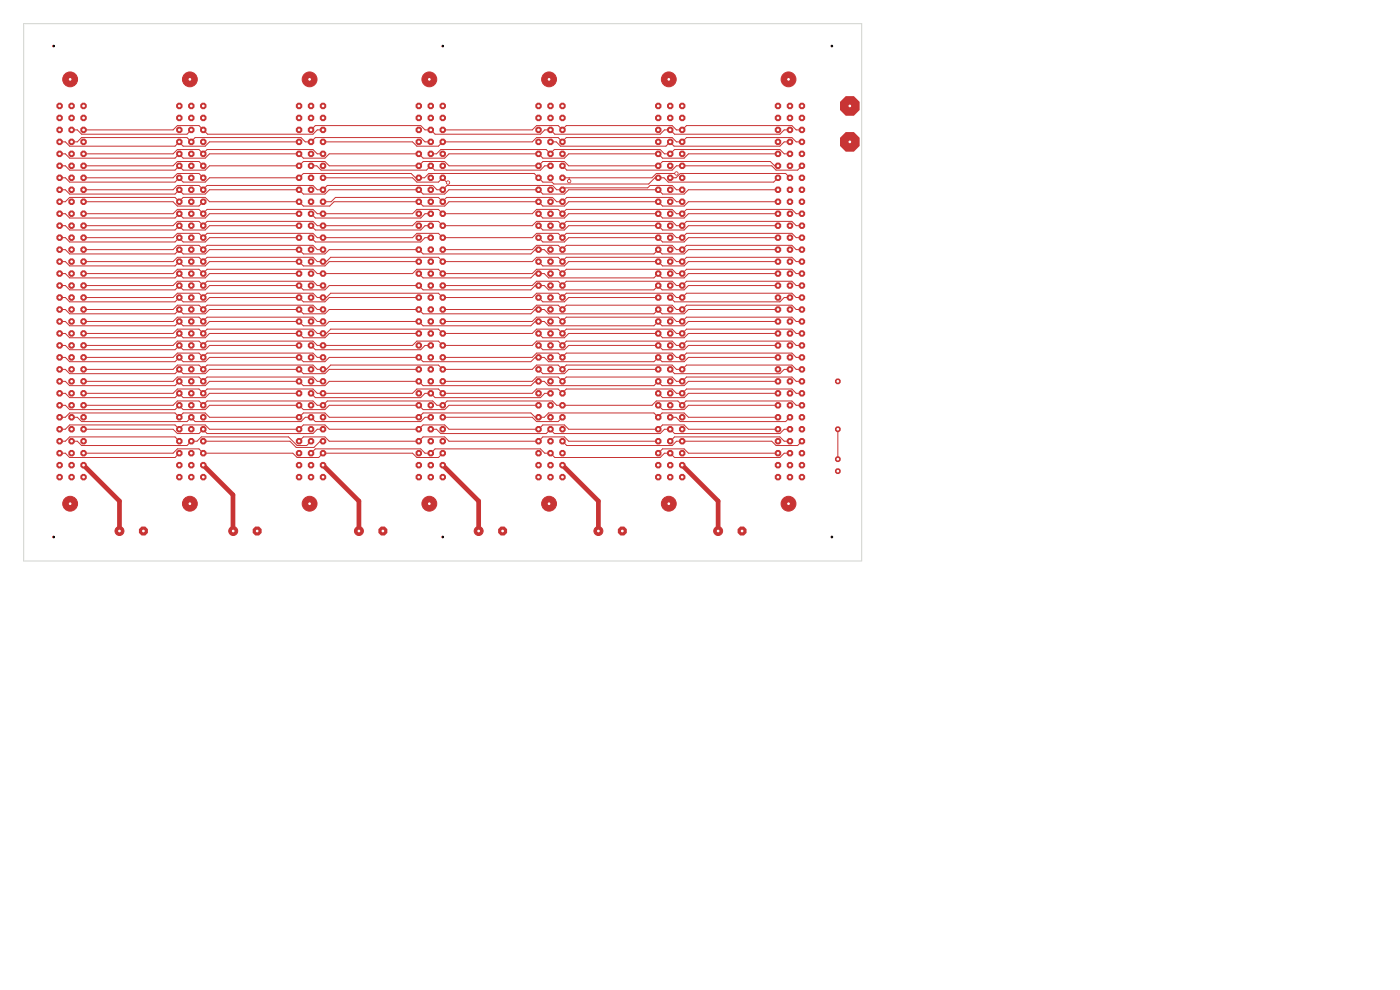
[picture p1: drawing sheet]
<svg xmlns="http://www.w3.org/2000/svg" width="297mm" height="210mm" viewBox="0 0 297 210" stroke-linecap="round" stroke-linejoin="round" font-family="sans-serif">
<circle cx="126.9" cy="112.6" r=".95" fill="#c83434" stroke="#c83434" stroke-width=".21"/>
<circle cx="132" cy="112.6" r="1.03" fill="#c83434"/>
<g fill="#c83434" stroke="#c83434" stroke-width=".21">
<circle cx="91.1" cy="16.8" r="1.57"/>
<circle cx="91.1" cy="106.9" r="1.57"/>
</g>
<g fill="#c83434">
<circle cx="88.8" cy="22.5" r=".74"/>
<circle cx="88.8" cy="25" r=".74"/>
<circle cx="88.8" cy="27.6" r=".74"/>
<circle cx="88.8" cy="30.1" r=".74"/>
<circle cx="88.8" cy="32.6" r=".74"/>
<circle cx="88.8" cy="35.2" r=".74"/>
<circle cx="88.8" cy="37.7" r=".74"/>
<circle cx="88.8" cy="40.3" r=".74"/>
<circle cx="88.8" cy="42.8" r=".74"/>
<circle cx="88.8" cy="45.3" r=".74"/>
<circle cx="88.8" cy="47.9" r=".74"/>
<circle cx="88.8" cy="50.4" r=".74"/>
<circle cx="88.8" cy="53" r=".74"/>
<circle cx="88.8" cy="55.5" r=".74"/>
<circle cx="88.8" cy="58" r=".74"/>
<circle cx="88.8" cy="60.6" r=".74"/>
<circle cx="88.8" cy="63.1" r=".74"/>
<circle cx="88.8" cy="65.7" r=".74"/>
<circle cx="88.8" cy="68.2" r=".74"/>
<circle cx="88.8" cy="70.7" r=".74"/>
<circle cx="88.8" cy="73.3" r=".74"/>
<circle cx="88.8" cy="75.8" r=".74"/>
<circle cx="88.8" cy="78.4" r=".74"/>
<circle cx="88.8" cy="80.9" r=".74"/>
<circle cx="88.8" cy="83.4" r=".74"/>
<circle cx="88.8" cy="86" r=".74"/>
<circle cx="88.8" cy="88.5" r=".74"/>
<circle cx="88.8" cy="91.1" r=".74"/>
<circle cx="88.8" cy="93.6" r=".74"/>
<circle cx="88.8" cy="96.1" r=".74"/>
<circle cx="88.8" cy="98.7" r=".74"/>
<circle cx="88.8" cy="101.2" r=".74"/>
<circle cx="91.4" cy="22.5" r=".74"/>
<circle cx="91.4" cy="25" r=".74"/>
<circle cx="91.4" cy="27.6" r=".74"/>
<circle cx="91.4" cy="30.1" r=".74"/>
<circle cx="91.4" cy="32.6" r=".74"/>
<circle cx="91.4" cy="35.2" r=".74"/>
<circle cx="91.4" cy="37.7" r=".74"/>
<circle cx="91.4" cy="40.3" r=".74"/>
<circle cx="91.4" cy="42.8" r=".74"/>
<circle cx="91.4" cy="45.3" r=".74"/>
<circle cx="91.4" cy="47.9" r=".74"/>
<circle cx="91.4" cy="50.4" r=".74"/>
<circle cx="91.4" cy="53" r=".74"/>
<circle cx="91.4" cy="55.5" r=".74"/>
<circle cx="91.4" cy="58" r=".74"/>
<circle cx="91.4" cy="60.6" r=".74"/>
<circle cx="91.4" cy="63.1" r=".74"/>
<circle cx="91.4" cy="65.7" r=".74"/>
<circle cx="91.4" cy="68.2" r=".74"/>
<circle cx="91.4" cy="70.7" r=".74"/>
<circle cx="91.4" cy="73.3" r=".74"/>
<circle cx="91.4" cy="75.8" r=".74"/>
<circle cx="91.4" cy="78.4" r=".74"/>
<circle cx="91.4" cy="80.9" r=".74"/>
<circle cx="91.4" cy="83.4" r=".74"/>
<circle cx="91.4" cy="86" r=".74"/>
<circle cx="91.4" cy="88.5" r=".74"/>
<circle cx="91.4" cy="91.1" r=".74"/>
<circle cx="91.4" cy="93.6" r=".74"/>
<circle cx="91.4" cy="96.1" r=".74"/>
<circle cx="91.4" cy="98.7" r=".74"/>
<circle cx="91.4" cy="101.2" r=".74"/>
<circle cx="93.9" cy="22.5" r=".74"/>
<circle cx="93.9" cy="25" r=".74"/>
<circle cx="93.9" cy="27.6" r=".74"/>
<circle cx="93.9" cy="30.1" r=".74"/>
<circle cx="93.9" cy="32.6" r=".74"/>
<circle cx="93.9" cy="35.2" r=".74"/>
<circle cx="93.9" cy="37.7" r=".74"/>
<circle cx="93.9" cy="40.3" r=".74"/>
<circle cx="93.9" cy="42.8" r=".74"/>
<circle cx="93.9" cy="45.3" r=".74"/>
<circle cx="93.9" cy="47.9" r=".74"/>
<circle cx="93.9" cy="50.4" r=".74"/>
<circle cx="93.9" cy="53" r=".74"/>
<circle cx="93.9" cy="55.5" r=".74"/>
<circle cx="93.9" cy="58" r=".74"/>
<circle cx="93.9" cy="60.6" r=".74"/>
<circle cx="93.9" cy="63.1" r=".74"/>
<circle cx="93.9" cy="65.7" r=".74"/>
<circle cx="93.9" cy="68.2" r=".74"/>
<circle cx="93.9" cy="70.7" r=".74"/>
<circle cx="93.9" cy="73.3" r=".74"/>
<circle cx="93.9" cy="75.8" r=".74"/>
<circle cx="93.9" cy="78.4" r=".74"/>
<circle cx="93.9" cy="80.9" r=".74"/>
<circle cx="93.9" cy="83.4" r=".74"/>
<circle cx="93.9" cy="86" r=".74"/>
<circle cx="93.9" cy="88.5" r=".74"/>
<circle cx="93.9" cy="91.1" r=".74"/>
<circle cx="93.9" cy="93.6" r=".74"/>
<circle cx="93.9" cy="96.1" r=".74"/>
<circle cx="93.9" cy="98.7" r=".74"/>
<circle cx="93.9" cy="101.2" r=".74"/>
<circle cx="177.7" cy="91.1" r=".66"/>
<circle cx="177.7" cy="80.9" r=".66"/>
<circle cx="177.7" cy="97.4" r=".66"/>
<circle cx="177.7" cy="99.9" r=".66"/>
</g>
<g fill="#c83434" stroke="#c83434" stroke-width=".21">
<circle cx="14.9" cy="16.8" r="1.57"/>
<circle cx="14.9" cy="106.9" r="1.57"/>
</g>
<g fill="#c83434">
<circle cx="12.6" cy="22.5" r=".74"/>
<circle cx="12.6" cy="25" r=".74"/>
<circle cx="12.6" cy="27.6" r=".74"/>
<circle cx="12.6" cy="30.1" r=".74"/>
<circle cx="12.6" cy="32.6" r=".74"/>
<circle cx="12.6" cy="35.2" r=".74"/>
<circle cx="12.6" cy="37.7" r=".74"/>
<circle cx="12.6" cy="40.3" r=".74"/>
<circle cx="12.6" cy="42.8" r=".74"/>
<circle cx="12.6" cy="45.3" r=".74"/>
<circle cx="12.6" cy="47.9" r=".74"/>
<circle cx="12.6" cy="50.4" r=".74"/>
<circle cx="12.6" cy="53" r=".74"/>
<circle cx="12.6" cy="55.5" r=".74"/>
<circle cx="12.6" cy="58" r=".74"/>
<circle cx="12.6" cy="60.6" r=".74"/>
<circle cx="12.6" cy="63.1" r=".74"/>
<circle cx="12.6" cy="65.7" r=".74"/>
<circle cx="12.6" cy="68.2" r=".74"/>
<circle cx="12.6" cy="70.7" r=".74"/>
<circle cx="12.6" cy="73.3" r=".74"/>
<circle cx="12.6" cy="75.8" r=".74"/>
<circle cx="12.6" cy="78.4" r=".74"/>
<circle cx="12.6" cy="80.9" r=".74"/>
<circle cx="12.6" cy="83.4" r=".74"/>
<circle cx="12.6" cy="86" r=".74"/>
<circle cx="12.6" cy="88.5" r=".74"/>
<circle cx="12.6" cy="91.1" r=".74"/>
<circle cx="12.6" cy="93.6" r=".74"/>
<circle cx="12.6" cy="96.1" r=".74"/>
<circle cx="12.6" cy="98.7" r=".74"/>
<circle cx="12.6" cy="101.2" r=".74"/>
<circle cx="15.2" cy="22.5" r=".74"/>
<circle cx="15.2" cy="25" r=".74"/>
<circle cx="15.2" cy="27.6" r=".74"/>
<circle cx="15.2" cy="30.1" r=".74"/>
<circle cx="15.2" cy="32.6" r=".74"/>
<circle cx="15.2" cy="35.2" r=".74"/>
<circle cx="15.2" cy="37.7" r=".74"/>
<circle cx="15.2" cy="40.3" r=".74"/>
<circle cx="15.2" cy="42.8" r=".74"/>
<circle cx="15.2" cy="45.3" r=".74"/>
<circle cx="15.2" cy="47.9" r=".74"/>
<circle cx="15.2" cy="50.4" r=".74"/>
<circle cx="15.2" cy="53" r=".74"/>
<circle cx="15.2" cy="55.5" r=".74"/>
<circle cx="15.2" cy="58" r=".74"/>
<circle cx="15.2" cy="60.6" r=".74"/>
<circle cx="15.2" cy="63.1" r=".74"/>
<circle cx="15.2" cy="65.7" r=".74"/>
<circle cx="15.2" cy="68.2" r=".74"/>
<circle cx="15.2" cy="70.7" r=".74"/>
<circle cx="15.2" cy="73.3" r=".74"/>
<circle cx="15.2" cy="75.8" r=".74"/>
<circle cx="15.2" cy="78.4" r=".74"/>
<circle cx="15.2" cy="80.9" r=".74"/>
<circle cx="15.2" cy="83.4" r=".74"/>
<circle cx="15.2" cy="86" r=".74"/>
<circle cx="15.2" cy="88.5" r=".74"/>
<circle cx="15.2" cy="91.1" r=".74"/>
<circle cx="15.2" cy="93.6" r=".74"/>
<circle cx="15.2" cy="96.1" r=".74"/>
<circle cx="15.2" cy="98.7" r=".74"/>
<circle cx="15.2" cy="101.2" r=".74"/>
<circle cx="17.7" cy="22.5" r=".74"/>
<circle cx="17.7" cy="25" r=".74"/>
<circle cx="17.7" cy="27.6" r=".74"/>
<circle cx="17.7" cy="30.1" r=".74"/>
<circle cx="17.7" cy="32.6" r=".74"/>
<circle cx="17.7" cy="35.2" r=".74"/>
<circle cx="17.7" cy="37.7" r=".74"/>
<circle cx="17.7" cy="40.3" r=".74"/>
<circle cx="17.7" cy="42.8" r=".74"/>
<circle cx="17.7" cy="45.3" r=".74"/>
<circle cx="17.7" cy="47.9" r=".74"/>
<circle cx="17.7" cy="50.4" r=".74"/>
<circle cx="17.7" cy="53" r=".74"/>
<circle cx="17.7" cy="55.5" r=".74"/>
<circle cx="17.7" cy="58" r=".74"/>
<circle cx="17.7" cy="60.6" r=".74"/>
<circle cx="17.7" cy="63.1" r=".74"/>
<circle cx="17.7" cy="65.7" r=".74"/>
<circle cx="17.7" cy="68.2" r=".74"/>
<circle cx="17.7" cy="70.7" r=".74"/>
<circle cx="17.7" cy="73.3" r=".74"/>
<circle cx="17.7" cy="75.8" r=".74"/>
<circle cx="17.7" cy="78.4" r=".74"/>
<circle cx="17.7" cy="80.9" r=".74"/>
<circle cx="17.7" cy="83.4" r=".74"/>
<circle cx="17.7" cy="86" r=".74"/>
<circle cx="17.7" cy="88.5" r=".74"/>
<circle cx="17.7" cy="91.1" r=".74"/>
<circle cx="17.7" cy="93.6" r=".74"/>
<circle cx="17.7" cy="96.1" r=".74"/>
<circle cx="17.7" cy="98.7" r=".74"/>
<circle cx="17.7" cy="101.2" r=".74"/>
</g>
<g fill="#c83434" stroke="#c83434" stroke-width=".21">
<circle cx="40.3" cy="16.8" r="1.57"/>
<circle cx="40.3" cy="106.9" r="1.57"/>
</g>
<g fill="#c83434">
<circle cx="38" cy="22.5" r=".74"/>
<circle cx="38" cy="25" r=".74"/>
<circle cx="38" cy="27.6" r=".74"/>
<circle cx="38" cy="30.1" r=".74"/>
<circle cx="38" cy="32.6" r=".74"/>
<circle cx="38" cy="35.2" r=".74"/>
<circle cx="38" cy="37.7" r=".74"/>
<circle cx="38" cy="40.3" r=".74"/>
<circle cx="38" cy="42.8" r=".74"/>
<circle cx="38" cy="45.3" r=".74"/>
<circle cx="38" cy="47.9" r=".74"/>
<circle cx="38" cy="50.4" r=".74"/>
<circle cx="38" cy="53" r=".74"/>
<circle cx="38" cy="55.5" r=".74"/>
<circle cx="38" cy="58" r=".74"/>
<circle cx="38" cy="60.6" r=".74"/>
<circle cx="38" cy="63.1" r=".74"/>
<circle cx="38" cy="65.7" r=".74"/>
<circle cx="38" cy="68.2" r=".74"/>
<circle cx="38" cy="70.7" r=".74"/>
<circle cx="38" cy="73.3" r=".74"/>
<circle cx="38" cy="75.8" r=".74"/>
<circle cx="38" cy="78.4" r=".74"/>
<circle cx="38" cy="80.9" r=".74"/>
<circle cx="38" cy="83.4" r=".74"/>
<circle cx="38" cy="86" r=".74"/>
<circle cx="38" cy="88.5" r=".74"/>
<circle cx="38" cy="91.1" r=".74"/>
<circle cx="38" cy="93.6" r=".74"/>
<circle cx="38" cy="96.1" r=".74"/>
<circle cx="38" cy="98.7" r=".74"/>
<circle cx="38" cy="101.2" r=".74"/>
<circle cx="40.6" cy="22.5" r=".74"/>
<circle cx="40.6" cy="25" r=".74"/>
<circle cx="40.6" cy="27.6" r=".74"/>
<circle cx="40.6" cy="30.1" r=".74"/>
<circle cx="40.6" cy="32.6" r=".74"/>
<circle cx="40.6" cy="35.2" r=".74"/>
<circle cx="40.6" cy="37.7" r=".74"/>
<circle cx="40.6" cy="40.3" r=".74"/>
<circle cx="40.6" cy="42.8" r=".74"/>
<circle cx="40.6" cy="45.3" r=".74"/>
<circle cx="40.6" cy="47.9" r=".74"/>
<circle cx="40.6" cy="50.4" r=".74"/>
<circle cx="40.6" cy="53" r=".74"/>
<circle cx="40.6" cy="55.5" r=".74"/>
<circle cx="40.6" cy="58" r=".74"/>
<circle cx="40.6" cy="60.6" r=".74"/>
<circle cx="40.6" cy="63.1" r=".74"/>
<circle cx="40.6" cy="65.7" r=".74"/>
<circle cx="40.6" cy="68.2" r=".74"/>
<circle cx="40.6" cy="70.7" r=".74"/>
<circle cx="40.6" cy="73.3" r=".74"/>
<circle cx="40.6" cy="75.8" r=".74"/>
<circle cx="40.6" cy="78.4" r=".74"/>
<circle cx="40.6" cy="80.9" r=".74"/>
<circle cx="40.6" cy="83.4" r=".74"/>
<circle cx="40.6" cy="86" r=".74"/>
<circle cx="40.6" cy="88.5" r=".74"/>
<circle cx="40.6" cy="91.1" r=".74"/>
<circle cx="40.6" cy="93.6" r=".74"/>
<circle cx="40.6" cy="96.1" r=".74"/>
<circle cx="40.6" cy="98.7" r=".74"/>
<circle cx="40.6" cy="101.2" r=".74"/>
<circle cx="43.1" cy="22.5" r=".74"/>
<circle cx="43.1" cy="25" r=".74"/>
<circle cx="43.1" cy="27.6" r=".74"/>
<circle cx="43.1" cy="30.1" r=".74"/>
<circle cx="43.1" cy="32.6" r=".74"/>
<circle cx="43.1" cy="35.2" r=".74"/>
<circle cx="43.1" cy="37.7" r=".74"/>
<circle cx="43.1" cy="40.3" r=".74"/>
<circle cx="43.1" cy="42.8" r=".74"/>
<circle cx="43.1" cy="45.3" r=".74"/>
<circle cx="43.1" cy="47.9" r=".74"/>
<circle cx="43.1" cy="50.4" r=".74"/>
<circle cx="43.1" cy="53" r=".74"/>
<circle cx="43.1" cy="55.5" r=".74"/>
<circle cx="43.1" cy="58" r=".74"/>
<circle cx="43.1" cy="60.6" r=".74"/>
<circle cx="43.1" cy="63.1" r=".74"/>
<circle cx="43.1" cy="65.7" r=".74"/>
<circle cx="43.1" cy="68.2" r=".74"/>
<circle cx="43.1" cy="70.7" r=".74"/>
<circle cx="43.1" cy="73.3" r=".74"/>
<circle cx="43.1" cy="75.8" r=".74"/>
<circle cx="43.1" cy="78.4" r=".74"/>
<circle cx="43.1" cy="80.9" r=".74"/>
<circle cx="43.1" cy="83.4" r=".74"/>
<circle cx="43.1" cy="86" r=".74"/>
<circle cx="43.1" cy="88.5" r=".74"/>
<circle cx="43.1" cy="91.1" r=".74"/>
<circle cx="43.1" cy="93.6" r=".74"/>
<circle cx="43.1" cy="96.1" r=".74"/>
<circle cx="43.1" cy="98.7" r=".74"/>
<circle cx="43.1" cy="101.2" r=".74"/>
</g>
<circle cx="101.5" cy="112.6" r=".95" fill="#c83434" stroke="#c83434" stroke-width=".21"/>
<g fill="#c83434">
<circle cx="106.6" cy="112.6" r="1.03"/>
<circle cx="180.3" cy="22.5" r="2.25"/>
</g>
<circle cx="152.3" cy="112.6" r=".95" fill="#c83434" stroke="#c83434" stroke-width=".21"/>
<circle cx="157.4" cy="112.6" r="1.03" fill="#c83434"/>
<g fill="#c83434" stroke="#c83434" stroke-width=".21">
<circle cx="65.7" cy="16.8" r="1.57"/>
<circle cx="65.7" cy="106.9" r="1.57"/>
</g>
<g fill="#c83434">
<circle cx="63.4" cy="22.5" r=".74"/>
<circle cx="63.4" cy="25" r=".74"/>
<circle cx="63.4" cy="27.6" r=".74"/>
<circle cx="63.4" cy="30.1" r=".74"/>
<circle cx="63.4" cy="32.6" r=".74"/>
<circle cx="63.4" cy="35.2" r=".74"/>
<circle cx="63.4" cy="37.7" r=".74"/>
<circle cx="63.4" cy="40.3" r=".74"/>
<circle cx="63.4" cy="42.8" r=".74"/>
<circle cx="63.4" cy="45.3" r=".74"/>
<circle cx="63.4" cy="47.9" r=".74"/>
<circle cx="63.4" cy="50.4" r=".74"/>
<circle cx="63.4" cy="53" r=".74"/>
<circle cx="63.4" cy="55.5" r=".74"/>
<circle cx="63.4" cy="58" r=".74"/>
<circle cx="63.4" cy="60.6" r=".74"/>
<circle cx="63.4" cy="63.1" r=".74"/>
<circle cx="63.4" cy="65.7" r=".74"/>
<circle cx="63.4" cy="68.2" r=".74"/>
<circle cx="63.4" cy="70.7" r=".74"/>
<circle cx="63.4" cy="73.3" r=".74"/>
<circle cx="63.4" cy="75.8" r=".74"/>
<circle cx="63.4" cy="78.4" r=".74"/>
<circle cx="63.4" cy="80.9" r=".74"/>
<circle cx="63.4" cy="83.4" r=".74"/>
<circle cx="63.4" cy="86" r=".74"/>
<circle cx="63.4" cy="88.5" r=".74"/>
<circle cx="63.4" cy="91.1" r=".74"/>
<circle cx="63.4" cy="93.6" r=".74"/>
<circle cx="63.4" cy="96.1" r=".74"/>
<circle cx="63.4" cy="98.7" r=".74"/>
<circle cx="63.4" cy="101.2" r=".74"/>
<circle cx="66" cy="22.5" r=".74"/>
<circle cx="66" cy="25" r=".74"/>
<circle cx="66" cy="27.6" r=".74"/>
<circle cx="66" cy="30.1" r=".74"/>
<circle cx="66" cy="32.6" r=".74"/>
<circle cx="66" cy="35.2" r=".74"/>
<circle cx="66" cy="37.7" r=".74"/>
<circle cx="66" cy="40.3" r=".74"/>
<circle cx="66" cy="42.8" r=".74"/>
<circle cx="66" cy="45.3" r=".74"/>
<circle cx="66" cy="47.9" r=".74"/>
<circle cx="66" cy="50.4" r=".74"/>
<circle cx="66" cy="53" r=".74"/>
<circle cx="66" cy="55.5" r=".74"/>
<circle cx="66" cy="58" r=".74"/>
<circle cx="66" cy="60.6" r=".74"/>
<circle cx="66" cy="63.1" r=".74"/>
<circle cx="66" cy="65.7" r=".74"/>
<circle cx="66" cy="68.2" r=".74"/>
<circle cx="66" cy="70.7" r=".74"/>
<circle cx="66" cy="73.3" r=".74"/>
<circle cx="66" cy="75.8" r=".74"/>
<circle cx="66" cy="78.4" r=".74"/>
<circle cx="66" cy="80.9" r=".74"/>
<circle cx="66" cy="83.4" r=".74"/>
<circle cx="66" cy="86" r=".74"/>
<circle cx="66" cy="88.5" r=".74"/>
<circle cx="66" cy="91.1" r=".74"/>
<circle cx="66" cy="93.6" r=".74"/>
<circle cx="66" cy="96.1" r=".74"/>
<circle cx="66" cy="98.7" r=".74"/>
<circle cx="66" cy="101.2" r=".74"/>
<circle cx="68.5" cy="22.5" r=".74"/>
<circle cx="68.5" cy="25" r=".74"/>
<circle cx="68.5" cy="27.6" r=".74"/>
<circle cx="68.5" cy="30.1" r=".74"/>
<circle cx="68.5" cy="32.6" r=".74"/>
<circle cx="68.5" cy="35.2" r=".74"/>
<circle cx="68.5" cy="37.7" r=".74"/>
<circle cx="68.5" cy="40.3" r=".74"/>
<circle cx="68.5" cy="42.8" r=".74"/>
<circle cx="68.5" cy="45.3" r=".74"/>
<circle cx="68.5" cy="47.9" r=".74"/>
<circle cx="68.5" cy="50.4" r=".74"/>
<circle cx="68.5" cy="53" r=".74"/>
<circle cx="68.5" cy="55.5" r=".74"/>
<circle cx="68.5" cy="58" r=".74"/>
<circle cx="68.5" cy="60.6" r=".74"/>
<circle cx="68.5" cy="63.1" r=".74"/>
<circle cx="68.5" cy="65.7" r=".74"/>
<circle cx="68.5" cy="68.2" r=".74"/>
<circle cx="68.5" cy="70.7" r=".74"/>
<circle cx="68.5" cy="73.3" r=".74"/>
<circle cx="68.5" cy="75.8" r=".74"/>
<circle cx="68.5" cy="78.4" r=".74"/>
<circle cx="68.5" cy="80.9" r=".74"/>
<circle cx="68.5" cy="83.4" r=".74"/>
<circle cx="68.5" cy="86" r=".74"/>
<circle cx="68.5" cy="88.5" r=".74"/>
<circle cx="68.5" cy="91.1" r=".74"/>
<circle cx="68.5" cy="93.6" r=".74"/>
<circle cx="68.5" cy="96.1" r=".74"/>
<circle cx="68.5" cy="98.7" r=".74"/>
<circle cx="68.5" cy="101.2" r=".74"/>
</g>
<circle cx="25.3" cy="112.6" r=".95" fill="#c83434" stroke="#c83434" stroke-width=".21"/>
<circle cx="30.4" cy="112.6" r="1.03" fill="#c83434"/>
<g fill="#c83434" stroke="#c83434" stroke-width=".21">
<circle cx="167.3" cy="16.8" r="1.57"/>
<circle cx="167.3" cy="106.9" r="1.57"/>
</g>
<g fill="#c83434">
<circle cx="165" cy="22.5" r=".74"/>
<circle cx="165" cy="25" r=".74"/>
<circle cx="165" cy="27.6" r=".74"/>
<circle cx="165" cy="30.1" r=".74"/>
<circle cx="165" cy="32.6" r=".74"/>
<circle cx="165" cy="35.2" r=".74"/>
<circle cx="165" cy="37.7" r=".74"/>
<circle cx="165" cy="40.3" r=".74"/>
<circle cx="165" cy="42.8" r=".74"/>
<circle cx="165" cy="45.3" r=".74"/>
<circle cx="165" cy="47.9" r=".74"/>
<circle cx="165" cy="50.4" r=".74"/>
<circle cx="165" cy="53" r=".74"/>
<circle cx="165" cy="55.5" r=".74"/>
<circle cx="165" cy="58" r=".74"/>
<circle cx="165" cy="60.6" r=".74"/>
<circle cx="165" cy="63.1" r=".74"/>
<circle cx="165" cy="65.7" r=".74"/>
<circle cx="165" cy="68.2" r=".74"/>
<circle cx="165" cy="70.7" r=".74"/>
<circle cx="165" cy="73.3" r=".74"/>
<circle cx="165" cy="75.8" r=".74"/>
<circle cx="165" cy="78.4" r=".74"/>
<circle cx="165" cy="80.9" r=".74"/>
<circle cx="165" cy="83.4" r=".74"/>
<circle cx="165" cy="86" r=".74"/>
<circle cx="165" cy="88.5" r=".74"/>
<circle cx="165" cy="91.1" r=".74"/>
<circle cx="165" cy="93.6" r=".74"/>
<circle cx="165" cy="96.1" r=".74"/>
<circle cx="165" cy="98.7" r=".74"/>
<circle cx="165" cy="101.2" r=".74"/>
<circle cx="167.6" cy="22.5" r=".74"/>
<circle cx="167.6" cy="25" r=".74"/>
<circle cx="167.6" cy="27.6" r=".74"/>
<circle cx="167.6" cy="30.1" r=".74"/>
<circle cx="167.6" cy="32.6" r=".74"/>
<circle cx="167.6" cy="35.2" r=".74"/>
<circle cx="167.6" cy="37.7" r=".74"/>
<circle cx="167.6" cy="40.3" r=".74"/>
<circle cx="167.6" cy="42.8" r=".74"/>
<circle cx="167.6" cy="45.3" r=".74"/>
<circle cx="167.6" cy="47.9" r=".74"/>
<circle cx="167.6" cy="50.4" r=".74"/>
<circle cx="167.6" cy="53" r=".74"/>
<circle cx="167.6" cy="55.5" r=".74"/>
<circle cx="167.6" cy="58" r=".74"/>
<circle cx="167.6" cy="60.6" r=".74"/>
<circle cx="167.6" cy="63.1" r=".74"/>
<circle cx="167.6" cy="65.7" r=".74"/>
<circle cx="167.6" cy="68.2" r=".74"/>
<circle cx="167.6" cy="70.7" r=".74"/>
<circle cx="167.6" cy="73.3" r=".74"/>
<circle cx="167.6" cy="75.8" r=".74"/>
<circle cx="167.6" cy="78.4" r=".74"/>
<circle cx="167.6" cy="80.9" r=".74"/>
<circle cx="167.6" cy="83.4" r=".74"/>
<circle cx="167.6" cy="86" r=".74"/>
<circle cx="167.6" cy="88.5" r=".74"/>
<circle cx="167.6" cy="91.1" r=".74"/>
<circle cx="167.6" cy="93.6" r=".74"/>
<circle cx="167.6" cy="96.1" r=".74"/>
<circle cx="167.6" cy="98.7" r=".74"/>
<circle cx="167.6" cy="101.2" r=".74"/>
<circle cx="170.1" cy="22.5" r=".74"/>
<circle cx="170.1" cy="25" r=".74"/>
<circle cx="170.1" cy="27.6" r=".74"/>
<circle cx="170.1" cy="30.1" r=".74"/>
<circle cx="170.1" cy="32.6" r=".74"/>
<circle cx="170.1" cy="35.2" r=".74"/>
<circle cx="170.1" cy="37.7" r=".74"/>
<circle cx="170.1" cy="40.3" r=".74"/>
<circle cx="170.1" cy="42.8" r=".74"/>
<circle cx="170.1" cy="45.3" r=".74"/>
<circle cx="170.1" cy="47.9" r=".74"/>
<circle cx="170.1" cy="50.4" r=".74"/>
<circle cx="170.1" cy="53" r=".74"/>
<circle cx="170.1" cy="55.5" r=".74"/>
<circle cx="170.1" cy="58" r=".74"/>
<circle cx="170.1" cy="60.6" r=".74"/>
<circle cx="170.1" cy="63.1" r=".74"/>
<circle cx="170.1" cy="65.7" r=".74"/>
<circle cx="170.1" cy="68.2" r=".74"/>
<circle cx="170.1" cy="70.7" r=".74"/>
<circle cx="170.1" cy="73.3" r=".74"/>
<circle cx="170.1" cy="75.8" r=".74"/>
<circle cx="170.1" cy="78.4" r=".74"/>
<circle cx="170.1" cy="80.9" r=".74"/>
<circle cx="170.1" cy="83.4" r=".74"/>
<circle cx="170.1" cy="86" r=".74"/>
<circle cx="170.1" cy="88.5" r=".74"/>
<circle cx="170.1" cy="91.1" r=".74"/>
<circle cx="170.1" cy="93.6" r=".74"/>
<circle cx="170.1" cy="96.1" r=".74"/>
<circle cx="170.1" cy="98.7" r=".74"/>
<circle cx="170.1" cy="101.2" r=".74"/>
<circle cx="180.3" cy="30.1" r="2.25"/>
</g>
<circle cx="76.1" cy="112.6" r=".95" fill="#c83434" stroke="#c83434" stroke-width=".21"/>
<circle cx="81.2" cy="112.6" r="1.03" fill="#c83434"/>
<g fill="#c83434" stroke="#c83434" stroke-width=".21">
<circle cx="141.9" cy="16.8" r="1.57"/>
<circle cx="141.9" cy="106.9" r="1.57"/>
</g>
<g fill="#c83434">
<circle cx="139.6" cy="22.5" r=".74"/>
<circle cx="139.6" cy="25" r=".74"/>
<circle cx="139.6" cy="27.6" r=".74"/>
<circle cx="139.6" cy="30.1" r=".74"/>
<circle cx="139.6" cy="32.6" r=".74"/>
<circle cx="139.6" cy="35.2" r=".74"/>
<circle cx="139.6" cy="37.7" r=".74"/>
<circle cx="139.6" cy="40.3" r=".74"/>
<circle cx="139.6" cy="42.8" r=".74"/>
<circle cx="139.6" cy="45.3" r=".74"/>
<circle cx="139.6" cy="47.9" r=".74"/>
<circle cx="139.6" cy="50.4" r=".74"/>
<circle cx="139.6" cy="53" r=".74"/>
<circle cx="139.6" cy="55.5" r=".74"/>
<circle cx="139.6" cy="58" r=".74"/>
<circle cx="139.6" cy="60.6" r=".74"/>
<circle cx="139.6" cy="63.1" r=".74"/>
<circle cx="139.6" cy="65.7" r=".74"/>
<circle cx="139.6" cy="68.2" r=".74"/>
<circle cx="139.6" cy="70.7" r=".74"/>
<circle cx="139.6" cy="73.3" r=".74"/>
<circle cx="139.6" cy="75.8" r=".74"/>
<circle cx="139.6" cy="78.4" r=".74"/>
<circle cx="139.6" cy="80.9" r=".74"/>
<circle cx="139.6" cy="83.4" r=".74"/>
<circle cx="139.6" cy="86" r=".74"/>
<circle cx="139.6" cy="88.5" r=".74"/>
<circle cx="139.6" cy="91.1" r=".74"/>
<circle cx="139.6" cy="93.6" r=".74"/>
<circle cx="139.6" cy="96.1" r=".74"/>
<circle cx="139.6" cy="98.7" r=".74"/>
<circle cx="139.6" cy="101.2" r=".74"/>
<circle cx="142.2" cy="22.5" r=".74"/>
<circle cx="142.2" cy="25" r=".74"/>
<circle cx="142.2" cy="27.6" r=".74"/>
<circle cx="142.2" cy="30.1" r=".74"/>
<circle cx="142.2" cy="32.6" r=".74"/>
<circle cx="142.2" cy="35.2" r=".74"/>
<circle cx="142.2" cy="37.7" r=".74"/>
<circle cx="142.2" cy="40.3" r=".74"/>
<circle cx="142.2" cy="42.8" r=".74"/>
<circle cx="142.2" cy="45.3" r=".74"/>
<circle cx="142.2" cy="47.9" r=".74"/>
<circle cx="142.2" cy="50.4" r=".74"/>
<circle cx="142.2" cy="53" r=".74"/>
<circle cx="142.2" cy="55.5" r=".74"/>
<circle cx="142.2" cy="58" r=".74"/>
<circle cx="142.2" cy="60.6" r=".74"/>
<circle cx="142.2" cy="63.1" r=".74"/>
<circle cx="142.2" cy="65.7" r=".74"/>
<circle cx="142.2" cy="68.2" r=".74"/>
<circle cx="142.2" cy="70.7" r=".74"/>
<circle cx="142.2" cy="73.3" r=".74"/>
<circle cx="142.2" cy="75.8" r=".74"/>
<circle cx="142.2" cy="78.4" r=".74"/>
<circle cx="142.2" cy="80.9" r=".74"/>
<circle cx="142.2" cy="83.4" r=".74"/>
<circle cx="142.2" cy="86" r=".74"/>
<circle cx="142.2" cy="88.5" r=".74"/>
<circle cx="142.2" cy="91.1" r=".74"/>
<circle cx="142.2" cy="93.6" r=".74"/>
<circle cx="142.2" cy="96.1" r=".74"/>
<circle cx="142.2" cy="98.7" r=".74"/>
<circle cx="142.2" cy="101.2" r=".74"/>
<circle cx="144.7" cy="22.5" r=".74"/>
<circle cx="144.7" cy="25" r=".74"/>
<circle cx="144.7" cy="27.6" r=".74"/>
<circle cx="144.7" cy="30.1" r=".74"/>
<circle cx="144.7" cy="32.6" r=".74"/>
<circle cx="144.7" cy="35.2" r=".74"/>
<circle cx="144.7" cy="37.7" r=".74"/>
<circle cx="144.7" cy="40.3" r=".74"/>
<circle cx="144.7" cy="42.8" r=".74"/>
<circle cx="144.7" cy="45.3" r=".74"/>
<circle cx="144.7" cy="47.9" r=".74"/>
<circle cx="144.7" cy="50.4" r=".74"/>
<circle cx="144.7" cy="53" r=".74"/>
<circle cx="144.7" cy="55.5" r=".74"/>
<circle cx="144.7" cy="58" r=".74"/>
<circle cx="144.7" cy="60.6" r=".74"/>
<circle cx="144.7" cy="63.1" r=".74"/>
<circle cx="144.7" cy="65.7" r=".74"/>
<circle cx="144.7" cy="68.2" r=".74"/>
<circle cx="144.7" cy="70.7" r=".74"/>
<circle cx="144.7" cy="73.3" r=".74"/>
<circle cx="144.7" cy="75.8" r=".74"/>
<circle cx="144.7" cy="78.4" r=".74"/>
<circle cx="144.7" cy="80.9" r=".74"/>
<circle cx="144.7" cy="83.4" r=".74"/>
<circle cx="144.7" cy="86" r=".74"/>
<circle cx="144.7" cy="88.5" r=".74"/>
<circle cx="144.7" cy="91.1" r=".74"/>
<circle cx="144.7" cy="93.6" r=".74"/>
<circle cx="144.7" cy="96.1" r=".74"/>
<circle cx="144.7" cy="98.7" r=".74"/>
<circle cx="144.7" cy="101.2" r=".74"/>
</g>
<circle cx="49.5" cy="112.6" r=".95" fill="#c83434" stroke="#c83434" stroke-width=".21"/>
<circle cx="54.6" cy="112.6" r="1.03" fill="#c83434"/>
<g fill="#c83434" stroke="#c83434" stroke-width=".21">
<circle cx="116.5" cy="16.8" r="1.57"/>
<circle cx="116.5" cy="106.9" r="1.57"/>
</g>
<g fill="#c83434">
<circle cx="114.2" cy="22.5" r=".74"/>
<circle cx="114.2" cy="25" r=".74"/>
<circle cx="114.2" cy="27.6" r=".74"/>
<circle cx="114.2" cy="30.1" r=".74"/>
<circle cx="114.2" cy="32.6" r=".74"/>
<circle cx="114.2" cy="35.2" r=".74"/>
<circle cx="114.2" cy="37.7" r=".74"/>
<circle cx="114.2" cy="40.3" r=".74"/>
<circle cx="114.2" cy="42.8" r=".74"/>
<circle cx="114.2" cy="45.3" r=".74"/>
<circle cx="114.2" cy="47.9" r=".74"/>
<circle cx="114.2" cy="50.4" r=".74"/>
<circle cx="114.2" cy="53" r=".74"/>
<circle cx="114.2" cy="55.5" r=".74"/>
<circle cx="114.2" cy="58" r=".74"/>
<circle cx="114.2" cy="60.6" r=".74"/>
<circle cx="114.2" cy="63.1" r=".74"/>
<circle cx="114.2" cy="65.7" r=".74"/>
<circle cx="114.2" cy="68.2" r=".74"/>
<circle cx="114.2" cy="70.7" r=".74"/>
<circle cx="114.2" cy="73.3" r=".74"/>
<circle cx="114.2" cy="75.8" r=".74"/>
<circle cx="114.2" cy="78.4" r=".74"/>
<circle cx="114.2" cy="80.9" r=".74"/>
<circle cx="114.2" cy="83.4" r=".74"/>
<circle cx="114.2" cy="86" r=".74"/>
<circle cx="114.2" cy="88.5" r=".74"/>
<circle cx="114.2" cy="91.1" r=".74"/>
<circle cx="114.2" cy="93.6" r=".74"/>
<circle cx="114.2" cy="96.1" r=".74"/>
<circle cx="114.2" cy="98.7" r=".74"/>
<circle cx="114.2" cy="101.2" r=".74"/>
<circle cx="116.8" cy="22.5" r=".74"/>
<circle cx="116.8" cy="25" r=".74"/>
<circle cx="116.8" cy="27.6" r=".74"/>
<circle cx="116.8" cy="30.1" r=".74"/>
<circle cx="116.8" cy="32.6" r=".74"/>
<circle cx="116.8" cy="35.2" r=".74"/>
<circle cx="116.8" cy="37.7" r=".74"/>
<circle cx="116.8" cy="40.3" r=".74"/>
<circle cx="116.8" cy="42.8" r=".74"/>
<circle cx="116.8" cy="45.3" r=".74"/>
<circle cx="116.8" cy="47.9" r=".74"/>
<circle cx="116.8" cy="50.4" r=".74"/>
<circle cx="116.8" cy="53" r=".74"/>
<circle cx="116.8" cy="55.5" r=".74"/>
<circle cx="116.8" cy="58" r=".74"/>
<circle cx="116.8" cy="60.6" r=".74"/>
<circle cx="116.8" cy="63.1" r=".74"/>
<circle cx="116.8" cy="65.7" r=".74"/>
<circle cx="116.8" cy="68.2" r=".74"/>
<circle cx="116.8" cy="70.7" r=".74"/>
<circle cx="116.8" cy="73.3" r=".74"/>
<circle cx="116.8" cy="75.8" r=".74"/>
<circle cx="116.8" cy="78.4" r=".74"/>
<circle cx="116.8" cy="80.9" r=".74"/>
<circle cx="116.8" cy="83.4" r=".74"/>
<circle cx="116.8" cy="86" r=".74"/>
<circle cx="116.8" cy="88.5" r=".74"/>
<circle cx="116.8" cy="91.1" r=".74"/>
<circle cx="116.8" cy="93.6" r=".74"/>
<circle cx="116.8" cy="96.1" r=".74"/>
<circle cx="116.8" cy="98.7" r=".74"/>
<circle cx="116.8" cy="101.2" r=".74"/>
<circle cx="119.3" cy="22.5" r=".74"/>
<circle cx="119.3" cy="25" r=".74"/>
<circle cx="119.3" cy="27.6" r=".74"/>
<circle cx="119.3" cy="30.1" r=".74"/>
<circle cx="119.3" cy="32.6" r=".74"/>
<circle cx="119.3" cy="35.2" r=".74"/>
<circle cx="119.3" cy="37.7" r=".74"/>
<circle cx="119.3" cy="40.3" r=".74"/>
<circle cx="119.3" cy="42.8" r=".74"/>
<circle cx="119.3" cy="45.3" r=".74"/>
<circle cx="119.3" cy="47.9" r=".74"/>
<circle cx="119.3" cy="50.4" r=".74"/>
<circle cx="119.3" cy="53" r=".74"/>
<circle cx="119.3" cy="55.5" r=".74"/>
<circle cx="119.3" cy="58" r=".74"/>
<circle cx="119.3" cy="60.6" r=".74"/>
<circle cx="119.3" cy="63.1" r=".74"/>
<circle cx="119.3" cy="65.7" r=".74"/>
<circle cx="119.3" cy="68.2" r=".74"/>
<circle cx="119.3" cy="70.7" r=".74"/>
<circle cx="119.3" cy="73.3" r=".74"/>
<circle cx="119.3" cy="75.8" r=".74"/>
<circle cx="119.3" cy="78.4" r=".74"/>
<circle cx="119.3" cy="80.9" r=".74"/>
<circle cx="119.3" cy="83.4" r=".74"/>
<circle cx="119.3" cy="86" r=".74"/>
<circle cx="119.3" cy="88.5" r=".74"/>
<circle cx="119.3" cy="91.1" r=".74"/>
<circle cx="119.3" cy="93.6" r=".74"/>
<circle cx="119.3" cy="96.1" r=".74"/>
<circle cx="119.3" cy="98.7" r=".74"/>
<circle cx="119.3" cy="101.2" r=".74"/>
</g>
<g fill="#c83434" stroke="#c83434" stroke-width=".21">
<circle cx="143.5" cy="36.8" r=".34"/>
<circle cx="120.7" cy="38.4" r=".34"/>
<circle cx="95" cy="38.7" r=".34"/>
</g>
<g fill="none" stroke="#c83434" stroke-width=".21">
<path d="M12.6 30.1h1.3l.9 .9h22.3l.9-.9 .9 .9h4.6l.9-.9h19M12.6 32.6h1.3l.9 .9h22.3l.9-.9 .9 .9h4.6l.9-.9h19l1 .9h4.5l.9-.9h19l1 .9h4.5l.9-.9h19l1 .9h4.5l.9-.9h19l1 .9h4.5l.9-.9h19M12.6 35.2h1.3l.9 .9h22.3l.9-.9 .9 .9h4.6l.9-.9h19l1-.9h4.5l.9 .9h19l1-.9h4.5l.9 .9h19l1-.9h4.5l.9 .9h19l1-.9h22.8l.9 .9h.7M12.6 37.7h1.3l.9 .9h22.3l.9-.9 .9 .9h4.6l.9-.9h19l1-.9h22.8l.9 .9h2l.9-.9h22.3l1.9 1.8h1.9l.4 .4h20.1l1.3-1.3h2l.9 .9h22.3l.9-.9M15.2 30.1h1.2l.9-.9h22.4l.9 .9 .8-.9h22.5l.9 .9h1.2l.9-.9h22.4l.9 .9h1.2M15.2 27.6h1.2l.9 .9h22.4l.9-.9M17.7 32.6h19l.9-.9h4.6l.9 .9 .8-.9h22.5l.9 .9h1.2M17.7 35.2h19l.9-.9h4.6l.9 .9M17.7 37.7h19l.9-.9h4.6l.9 .9M17.7 27.6h19l.9-1h4.6l1.8 1.9h22.4l.9-.9h1.2M66 27.6l.9-1h22.4l.9 1h1.2l.9 .9h22.4l.9-.9h1.2l.9 .9h22.4l.9-.9h1.2l.9 .9h22.4l.9-.9h1.2M66 35.2h1.2l.9 .9h22.4l.9-.9 .8 .9h22.5l.9-.9h1.2"/>
<path d="M68.5 30.1h19l.9 .9h4.6l.9-.9h19l.9-.9h4.6l.9 .9 .8-.9h22.5l.9 .9h1.2l.9-.9h22.4l.9 .9h1.2M68.5 37.7h19l.9 .9h4.6l.9-.9 .9 1h.2M91.4 32.6h1.2l.9-.9h22.4l.9 .9 .8-.9h22.5l.9 .9h1.2l.9-.9h22.4l.9 .9h1.2M93.9 27.6h19l.9-1h4.6l.9 1 .8-1h22.5l.9 1h1.2l.9-1h22.4l.9 1h1.2M116.8 30.1h1.2l.9 .9h22.4l.9-.9 .8 .9h22.5l.9-.9h1.2M119.3 35.2l.9 .9h22.4l.9-.9h20.2l.9 .9h4.6l.9-.9M120.7 37.7v.7M142.2 37.7h1.2l.9-.9h22.4l.9 .9M143.5 36.8h-4.3l-.9 .9h-19M12.6 40.3h1.3l.9 .9h22.3l.9-.9 .9 .9h4.6l.9-.9h19l1 .9h4.5l.9-.9h19l1 .9h4.5l.9-.9h19l1 .9h4.5l.9-.9h19l1 .9h4.5l.9-.9h19M12.6 42.8h1.3l.9-.9h22.3l.9 .9 .9-.9h4.6l.9 .9h19l1 .9h5.5l1-.9h17.9l1 .9h4.5l.9-.9h19l1 .9h4.5l.9-.9h19l1 .9h4.5l.9-.9h19M12.6 45.3h1.3l.9 .9h22.3l.9-.9 .9 .9h4.6l.9-.9h19"/>
<path d="M12.6 47.9h1.3l.9 .9h22.3l.9-.9 .9 .9h4.6l.9-.9h19M12.6 50.4h1.3l.9 .9h22.3l.9-.9 .9 .9h4.6l.9-.9h19M12.6 53h1.3l.9 .9h22.3l.9-.9 .9 .9h4.6l.9-.9h19l1 .9h4.5l.9-.9h19l1 .9h22.8l.9-.9h2l.9 .9h22.3l.9-.9 .9 .9h4.6l.9-.9h19M12.6 55.5h1.3l.9 .9h22.3l.9-.9 .9 .9h4.6l.9-.9h19l1 .9h4.5l.9-.9h19M12.6 58h1.3l.9 .9h22.3l.9-.9 .9 .9h4.6l.9-.9h19M17.7 45.3h19l.9-.9h4.6l.9 .9 .8-.9h22.5l.9 .9h20.2l.9-.9h4.6l.9 .9h19l.9-.9h4.6l.9 .9 .8-.9h22.5l.9 .9h1.2l.9-.9h22.4l.9 .9h1.2M17.7 47.9h19l.9-.9h4.6l.9 .9 .8-.9h22.5l.9 .9h20.2l.9-.9h4.6l.9 .9h19l.9-.9h4.6l.9 .9 .8-.9h22.5l.9 .9h1.2l.9-.9h22.4l.9 .9h1.2M17.7 50.4h19l.9-.9h4.6l.9 .9 .8-.9h22.5l.9 .9h20.2l.9-.9h4.6l.9 .9h19l.9-.9h4.6l.9 .9 .8-.9h22.5l.9 .9h1.2l.9-.9h22.4l.9 .9h1.2M17.7 55.5h19l.9-.9h4.6l.9 .9 .8-.9h22.5l.9 .9h1.9l1-.9h22.8l.9 .9h19l.9-.9h4.6l.9 .9 .8-.9h22.5l.9 .9h1.2l.9-.9h22.4l.9 .9h1.2M17.7 58h19l.9-.9h4.6l.9 .9 .8-.9h22.5l.9 .9h20.2l.9-.9h4.6l.9 .9h19l.9-.9h4.6l.9 .9 .8-.9h22.5l.9 .9h1.2l.9-.9h22.4l.9 .9h1.2M17.7 40.3h19l.9-1h4.6l.9 1 .8-1h22.5l.9 1h1.2l.9-1h22.4l.9 1h1.2l.9-1h22.4l.9 1h1.2l.4-.5h17.7l.5-.5h4.7l.9 1h1.2M17.7 53h19l.9-1h4.6l.9 1 .8-1h22.5l.9 1h1.2"/>
<path d="M17.7 42.8h19l.9 .9h4.6l.9-.9M66 45.3l.9 .9h22.4l.9-.9h1.2M66 47.9l.9 .9h22.4l.9-.9h1.2M66 50.4l.9 .9h22.4l.9-.9h1.2M68.5 42.8h1.8l.9-.9h21.8l.9 .9 .8-.9h22.5l.9 .9h1.2l.9-.9h22.4l.9 .9h1.2M88.8 58l1 .9h22.8l.9-.9h2l.9 .9h22.3l.9-.9 .9 .9h4.6l.9-.9h19M93.9 53h19l.9-1h4.6l.9 1 .8-1h22.5l.9 1h1.2l.9-1h22.4l.9 1h1.2M114.2 50.4l1 .9h4.5l.9-.9h19l1 .9h4.5l.9-.9h19M114.2 45.3l1 .9h4.5l.9-.9h19l1 .9h4.5l.9-.9h19M114.2 47.9l1 .9h4.5l.9-.9h19l1 .9h4.5l.9-.9h19M114.2 55.5l1 .9h4.5l.9-.9h19l1 .9h4.5l.9-.9h19M12.6 60.6h1.3l.9 .9h22.3l.9-.9 .9 .9h4.6l.9-.9h19l1 .9h4.5l.9-.9h19l1 .9h22.8l.9-.9h2l.9 .9h22.3l.9-.9 .9 .9h4.6l.9-.9h19"/>
<path d="M12.6 63.1h1.3l.9 .9h22.3l.9-.9 .9 .9h4.6l.9-.9h19l1 .9h4.5l.9-.9h19M12.6 65.7h1.3l.9 .9h22.3l.9-.9 .9 .9h4.6l.9-.9h19l1 .9h4.5l.9-.9h19l1 .9h22.8l.9-.9h2l.9 .9h22.3l.9-.9 .9 .9h4.6l.9-.9h19M12.6 68.2h1.3l.9 .9h22.3l.9-.9 .9 .9h4.6l.9-.9h19l1 .9h4.5l.9-.9h19l1 .9h22.8l.9-.9h2l.9 .9h22.3l.9-.9 .9 .9h4.6l.9-.9h19M12.6 70.7h1.3l.9 .9h22.3l.9-.9 .9 .9h4.6l.9-.9h19l1 .9h4.5l.9-.9h19M12.6 73.3h1.3l.9 .9h22.3l.9-.9 .9 .9h4.6l.9-.9h19M12.6 75.8h1.3l.9 .9h22.3l.9-.9 .9 .9h4.6l.9-.9h19l1 .9h4.5l.9-.9h19l1 .9h22.8l.9-.9h2l.9 .9h22.3l.9-.9 .9 .9h4.6l.9-.9h19M12.6 78.4h1.3l.9 .9h22.3l.9-.9 .9 .9h4.6l.9-.9h19l1 .9h4.5l.9-.9h19M17.7 63.1h19l.9-.9h4.6l.9 .9 .8-.9h22.5l.9 .9h1.9l1-.9h22.8l.9 .9h19l.9-.9h4.6l.9 .9 .8-.9h22.5l.9 .9h1.2l.9-.9h22.4l.9 .9h1.2M17.7 70.7h19l.9-.9h4.6l.9 .9 .8-.9h22.5l.9 .9h1.9l1-.9h22.8l.9 .9h19l.9-.9h4.6l.9 .9 .8-.9h22.5l.9 .9h1.2l.9-.9h22.4l.9 .9h1.2M17.7 73.3h19l.9-.9h4.6l.9 .9 .8-.9h22.5l.9 .9h20.2l.9-.9h4.6l.9 .9h19l.9-.9h4.6l.9 .9 .8-.9h22.5l.9 .9h1.2l.9-.9h22.4l.9 .9h1.2M17.7 78.4h19l.9-1h4.6l.9 1 .8-1h22.5l.9 1h1.9l1-1h22.8l.9 1h19l.9-1h4.6l.9 1 .8-1h22.5l.9 1h1.2l.9-1h22.4l.9 1h1.2M17.7 60.6h19l.9-.9h4.6l.9 .9 .8-.9h22.5l.9 .9h1.2"/>
<path d="M17.7 65.7h19l.9-1h4.6l.9 1 .8-1h22.5l.9 1h1.2M17.7 68.2h19l.9-.9h4.6l.9 .9 .8-.9h22.5l.9 .9h1.2M17.7 75.8h19l.9-.9h4.6l.9 .9 .8-.9h22.5l.9 .9h1.2M66 73.3l.9 .9h22.4l.9-.9h1.2M93.9 60.6h19l.9-.9h4.6l.9 .9 .8-.9h22.5l.9 .9h1.2l.9-.9h22.4l.9 .9h1.2M93.9 65.7h19l.9-1h4.6l.9 1 .8-1h22.5l.9 1h1.2l.9-1h22.4l.9 1h1.2M93.9 68.2h19l.9-.9h4.6l.9 .9 .8-.9h22.5l.9 .9h1.2l.9-.9h22.4l.9 .9h1.2M93.9 75.8h19l.9-.9h4.6l.9 .9 .8-.9h22.5l.9 .9h1.2l.9-.9h22.4l.9 .9h1.2M114.2 70.7l1 .9h4.5l.9-.9h19l1 .9h4.5l.9-.9h19M114.2 73.3l1 .9h4.5l.9-.9h19l1 .9h4.5l.9-.9h19M114.2 78.4l1 .9h4.5l.9-.9h19M114.2 63.1l1 .9h4.5l.9-.9h19"/>
<path d="M142.2 63.1l.9 .9h22.4l.9-.9h1.2M142.2 78.4l.9 .9h22.4l.9-.9h1.2M12.6 80.9h1.3l.9 .9h22.3l.9-.9 .9 .9h4.6l.9-.9h19l1 .9h4.5l.9-.9h19l1 .9h22.8l.9-.9h2l.9 .9h22.3l.9-.9 .9 .9h4.6l.9-.9h19M12.6 83.4h1.3l.9 .9h22.3l.9-.9 .9 .9h4.6l.9-.9h19M12.6 86h1.3l.9 .9h22.3l.9-.9 .9 .9h4.6l.9-.9h19l1 .9h4.5l.9-.9h19l1 .9h4.5l.9-.9h19M12.6 88.5h1.3l.9-.9h22.3l.9 .9 .9-.9h4.6l.9 .9h19l1-.9h4.5l.9 .9h19l1-.9h22.8l.9 .9h2l.9-.9h22.3l.9 .9 .9-.9h4.6l.9 .9h19M12.6 91.1h1.3l.9-1h22.3l.9 1 .9-1h4.6l.9 1h19l1-1h4.5l.9 1h19l1-1h4.5l.9 1h19l1-1h4.5l.9 1h19l1-1h4.5l.9 1h19M12.6 96.1h1.3l.9 .9h22.3l.9-.9M12.6 93.6h1.3l.9-.9h22.3l.9 .9M15.2 88.5h1.2l.9 .9h22.4l.9-.9 .8 .9h22.5l.9-.9h1.2l.9 .9h22.4l.9-.9h1.2M15.2 93.6h1.2l.9 .9h22.4l.9-.9h1.2l.9-.9h18.5l1.8 1.8h2.1l.9-.9M17.7 83.4h19l.9-.9h4.6l.9 .9 .8-.9h22.5l.9 .9h20.2l.9-.9h4.6l.9 .9h19l.9-.9h4.6l.9 .9 .8-.9h22.5l.9 .9h1.2l.9-.9h22.4l.9 .9h1.2"/>
<path d="M17.7 96.1h19l.9-.9h4.6l.9 .9h19l.9 .9h4.6l.9-.9h19l.9 .9h4.6l.9-.9M17.7 91.1h19l.9 .9h4.6l.9-.9 .8 .9h22.5l.9-.9h1.2M17.7 80.9h19l.9-.9h4.6l.9 .9 .8-.9h22.5l.9 .9h1.2M17.7 86h19l.9-.9h4.6l.9 .9 .8-.9h22.5l.9 .9h1.2l.9-.9h22.4l.9 .9h1.2l.9-.9h22.4l.9 .9h20.2l.9-.9h4.6l.9 .9 .8-.9h22.5l.9 .9h1.2M43.1 93.6h18.4l1.3 1.3h3.8l1.3-1.3h.6M63.4 93.6l1-.9h4.5l.9 .9h19l1-.9h4.5l.9 .9h19l1-.9h4.5l.9 .9h19M66 83.4l.9 .9h22.4l.9-.9h1.2l.9 .9h22.4l.9-.9h1.2M66 96.1l.9-.9h22.4l.9 .9h1.2l.9-.9h22.4l.9 .9h1.2l.9 .9h22.4l.9-.9h1.2l.9 .9h22.4l.9-.9h1.2M91.4 91.1h1.2l.9 .9h22.4l.9-.9 .8 .9h22.5l.9-.9h1.2l.9 .9h22.4l.9-.9h1.2M93.9 80.9h19l.9-.9h4.6l.9 .9 .8-.9h22.5l.9 .9h1.2l.9-.9h22.4l.9 .9h1.2M93.9 88.5h19l.9 .9h4.6l.9-.9M119.3 93.6l.9 .9h22.4l.9-.9h20.2l.9 .9h4.6l.9-.9"/>
<path d="M139.6 96.1l1-.9h4.5l.9 .9h19M139.6 86l1 .9h4.5l.9-.9h19M139.6 83.4l1 .9h4.5l.9-.9h19M142.2 93.6l.9-.9h22.4l.9 .9h1.2M142.2 88.5h1.2l.9 .9h22.4l.9-.9M177.7 91.1v6.3"/>
</g>
<path d="M17.7 98.7l7.6 7.6v6.3M43.1 98.7l6.3 6.3 .1 7.6M68.5 98.7l7.6 7.6v6.3M93.9 98.7l7.6 7.6v6.3M119.3 98.7l7.6 7.6v6.3M144.7 98.7l7.6 7.6v6.3" fill="none" stroke="#c83434" stroke-width="1"/>
<path d="M5 5h177.8v114h-177.8z" fill="none" stroke="#d0d2cd" stroke-width=".21"/>
<g fill="#fff" stroke="#fff" stroke-width=".21">
<circle cx="143.5" cy="36.8" r=".17"/>
<circle cx="120.7" cy="38.4" r=".17"/>
<circle cx="95" cy="38.7" r=".17"/>
<circle cx="126.9" cy="112.6" r=".18"/>
<circle cx="132" cy="112.6" r=".18"/>
<circle cx="91.1" cy="16.8" r=".18"/>
<circle cx="91.1" cy="106.9" r=".18"/>
<circle cx="88.8" cy="22.5" r=".18"/>
<circle cx="88.8" cy="25" r=".18"/>
<circle cx="88.8" cy="27.6" r=".18"/>
<circle cx="88.8" cy="30.1" r=".18"/>
<circle cx="88.8" cy="32.6" r=".18"/>
<circle cx="88.8" cy="35.2" r=".18"/>
<circle cx="88.8" cy="37.7" r=".18"/>
<circle cx="88.8" cy="40.3" r=".18"/>
<circle cx="88.8" cy="42.8" r=".18"/>
<circle cx="88.8" cy="45.3" r=".18"/>
<circle cx="88.8" cy="47.9" r=".18"/>
<circle cx="88.8" cy="50.4" r=".18"/>
<circle cx="88.8" cy="53" r=".18"/>
<circle cx="88.8" cy="55.5" r=".18"/>
<circle cx="88.8" cy="58" r=".18"/>
<circle cx="88.8" cy="60.6" r=".18"/>
<circle cx="88.8" cy="63.1" r=".18"/>
<circle cx="88.8" cy="65.7" r=".18"/>
<circle cx="88.8" cy="68.2" r=".18"/>
<circle cx="88.8" cy="70.7" r=".18"/>
<circle cx="88.8" cy="73.3" r=".18"/>
<circle cx="88.8" cy="75.8" r=".18"/>
<circle cx="88.8" cy="78.4" r=".18"/>
<circle cx="88.8" cy="80.9" r=".18"/>
<circle cx="88.8" cy="83.4" r=".18"/>
<circle cx="88.8" cy="86" r=".18"/>
<circle cx="88.8" cy="88.5" r=".18"/>
<circle cx="88.8" cy="91.1" r=".18"/>
<circle cx="88.8" cy="93.6" r=".18"/>
<circle cx="88.8" cy="96.1" r=".18"/>
<circle cx="88.8" cy="98.7" r=".18"/>
<circle cx="88.8" cy="101.2" r=".18"/>
<circle cx="91.4" cy="22.5" r=".18"/>
<circle cx="91.4" cy="25" r=".18"/>
<circle cx="91.4" cy="27.6" r=".18"/>
<circle cx="91.4" cy="30.1" r=".18"/>
<circle cx="91.4" cy="32.6" r=".18"/>
<circle cx="91.4" cy="35.2" r=".18"/>
<circle cx="91.4" cy="37.7" r=".18"/>
<circle cx="91.4" cy="40.3" r=".18"/>
<circle cx="91.4" cy="42.8" r=".18"/>
<circle cx="91.4" cy="45.3" r=".18"/>
<circle cx="91.4" cy="47.9" r=".18"/>
<circle cx="91.4" cy="50.4" r=".18"/>
<circle cx="91.4" cy="53" r=".18"/>
<circle cx="91.4" cy="55.5" r=".18"/>
<circle cx="91.4" cy="58" r=".18"/>
<circle cx="91.4" cy="60.6" r=".18"/>
<circle cx="91.4" cy="63.1" r=".18"/>
<circle cx="91.4" cy="65.7" r=".18"/>
<circle cx="91.4" cy="68.2" r=".18"/>
<circle cx="91.4" cy="70.7" r=".18"/>
<circle cx="91.4" cy="73.3" r=".18"/>
<circle cx="91.4" cy="75.8" r=".18"/>
<circle cx="91.4" cy="78.4" r=".18"/>
<circle cx="91.4" cy="80.9" r=".18"/>
<circle cx="91.4" cy="83.4" r=".18"/>
<circle cx="91.4" cy="86" r=".18"/>
<circle cx="91.4" cy="88.5" r=".18"/>
<circle cx="91.4" cy="91.1" r=".18"/>
<circle cx="91.4" cy="93.6" r=".18"/>
<circle cx="91.4" cy="96.1" r=".18"/>
<circle cx="91.4" cy="98.7" r=".18"/>
<circle cx="91.4" cy="101.2" r=".18"/>
<circle cx="93.9" cy="22.5" r=".18"/>
<circle cx="93.9" cy="25" r=".18"/>
<circle cx="93.9" cy="27.6" r=".18"/>
<circle cx="93.9" cy="30.1" r=".18"/>
<circle cx="93.9" cy="32.6" r=".18"/>
<circle cx="93.9" cy="35.2" r=".18"/>
<circle cx="93.9" cy="37.7" r=".18"/>
<circle cx="93.9" cy="40.3" r=".18"/>
<circle cx="93.9" cy="42.8" r=".18"/>
<circle cx="93.9" cy="45.3" r=".18"/>
<circle cx="93.9" cy="47.9" r=".18"/>
<circle cx="93.9" cy="50.4" r=".18"/>
<circle cx="93.9" cy="53" r=".18"/>
<circle cx="93.9" cy="55.5" r=".18"/>
<circle cx="93.9" cy="58" r=".18"/>
<circle cx="93.9" cy="60.6" r=".18"/>
<circle cx="93.9" cy="63.1" r=".18"/>
<circle cx="93.9" cy="65.7" r=".18"/>
<circle cx="93.9" cy="68.2" r=".18"/>
<circle cx="93.9" cy="70.7" r=".18"/>
<circle cx="93.9" cy="73.3" r=".18"/>
<circle cx="93.9" cy="75.8" r=".18"/>
<circle cx="93.9" cy="78.4" r=".18"/>
<circle cx="93.9" cy="80.9" r=".18"/>
<circle cx="93.9" cy="83.4" r=".18"/>
<circle cx="93.9" cy="86" r=".18"/>
<circle cx="93.9" cy="88.5" r=".18"/>
<circle cx="93.9" cy="91.1" r=".18"/>
<circle cx="93.9" cy="93.6" r=".18"/>
<circle cx="93.9" cy="96.1" r=".18"/>
<circle cx="93.9" cy="98.7" r=".18"/>
<circle cx="93.9" cy="101.2" r=".18"/>
<circle cx="177.7" cy="91.1" r=".18"/>
<circle cx="177.7" cy="80.9" r=".18"/>
<circle cx="177.7" cy="97.4" r=".18"/>
<circle cx="177.7" cy="99.9" r=".18"/>
<circle cx="14.9" cy="16.8" r=".17"/>
<circle cx="14.9" cy="106.9" r=".17"/>
<circle cx="12.6" cy="22.5" r=".17"/>
<circle cx="12.6" cy="25" r=".17"/>
<circle cx="12.6" cy="27.6" r=".17"/>
<circle cx="12.6" cy="30.1" r=".17"/>
<circle cx="12.6" cy="32.6" r=".17"/>
<circle cx="12.6" cy="35.2" r=".17"/>
<circle cx="12.6" cy="37.7" r=".17"/>
<circle cx="12.6" cy="40.3" r=".17"/>
<circle cx="12.6" cy="42.8" r=".17"/>
<circle cx="12.6" cy="45.3" r=".17"/>
<circle cx="12.6" cy="47.9" r=".17"/>
<circle cx="12.6" cy="50.4" r=".17"/>
<circle cx="12.6" cy="53" r=".17"/>
<circle cx="12.6" cy="55.5" r=".17"/>
<circle cx="12.6" cy="58" r=".17"/>
<circle cx="12.6" cy="60.6" r=".17"/>
<circle cx="12.6" cy="63.1" r=".17"/>
<circle cx="12.6" cy="65.7" r=".17"/>
<circle cx="12.6" cy="68.2" r=".17"/>
<circle cx="12.6" cy="70.7" r=".17"/>
<circle cx="12.6" cy="73.3" r=".17"/>
<circle cx="12.6" cy="75.8" r=".17"/>
<circle cx="12.6" cy="78.4" r=".17"/>
<circle cx="12.6" cy="80.9" r=".17"/>
<circle cx="12.6" cy="83.4" r=".17"/>
<circle cx="12.6" cy="86" r=".17"/>
<circle cx="12.6" cy="88.5" r=".17"/>
<circle cx="12.6" cy="91.1" r=".17"/>
<circle cx="12.6" cy="93.6" r=".17"/>
<circle cx="12.6" cy="96.1" r=".17"/>
<circle cx="12.6" cy="98.7" r=".17"/>
<circle cx="12.6" cy="101.2" r=".17"/>
<circle cx="15.2" cy="22.5" r=".17"/>
<circle cx="15.2" cy="25" r=".17"/>
<circle cx="15.2" cy="27.6" r=".17"/>
<circle cx="15.2" cy="30.1" r=".17"/>
<circle cx="15.2" cy="32.6" r=".17"/>
<circle cx="15.2" cy="35.2" r=".17"/>
<circle cx="15.2" cy="37.7" r=".17"/>
<circle cx="15.2" cy="40.3" r=".17"/>
<circle cx="15.2" cy="42.8" r=".17"/>
<circle cx="15.2" cy="45.3" r=".17"/>
<circle cx="15.2" cy="47.9" r=".17"/>
<circle cx="15.2" cy="50.4" r=".17"/>
<circle cx="15.2" cy="53" r=".17"/>
<circle cx="15.2" cy="55.5" r=".17"/>
<circle cx="15.2" cy="58" r=".17"/>
<circle cx="15.2" cy="60.6" r=".17"/>
<circle cx="15.2" cy="63.1" r=".17"/>
<circle cx="15.2" cy="65.7" r=".17"/>
<circle cx="15.2" cy="68.2" r=".17"/>
<circle cx="15.2" cy="70.7" r=".17"/>
<circle cx="15.2" cy="73.3" r=".17"/>
<circle cx="15.2" cy="75.8" r=".17"/>
<circle cx="15.2" cy="78.4" r=".17"/>
<circle cx="15.2" cy="80.9" r=".17"/>
<circle cx="15.2" cy="83.4" r=".17"/>
<circle cx="15.2" cy="86" r=".17"/>
<circle cx="15.2" cy="88.5" r=".17"/>
<circle cx="15.2" cy="91.1" r=".17"/>
<circle cx="15.2" cy="93.6" r=".17"/>
<circle cx="15.2" cy="96.1" r=".17"/>
<circle cx="15.2" cy="98.7" r=".17"/>
<circle cx="15.2" cy="101.2" r=".17"/>
<circle cx="17.7" cy="22.5" r=".17"/>
<circle cx="17.7" cy="25" r=".17"/>
<circle cx="17.7" cy="27.6" r=".17"/>
<circle cx="17.7" cy="30.1" r=".17"/>
<circle cx="17.7" cy="32.6" r=".17"/>
<circle cx="17.7" cy="35.2" r=".17"/>
<circle cx="17.7" cy="37.7" r=".17"/>
<circle cx="17.7" cy="40.3" r=".17"/>
<circle cx="17.7" cy="42.8" r=".17"/>
<circle cx="17.7" cy="45.3" r=".17"/>
<circle cx="17.7" cy="47.9" r=".17"/>
<circle cx="17.7" cy="50.4" r=".17"/>
<circle cx="17.7" cy="53" r=".17"/>
<circle cx="17.7" cy="55.5" r=".17"/>
<circle cx="17.7" cy="58" r=".17"/>
<circle cx="17.7" cy="60.6" r=".17"/>
<circle cx="17.7" cy="63.1" r=".17"/>
<circle cx="17.7" cy="65.7" r=".17"/>
<circle cx="17.7" cy="68.2" r=".17"/>
<circle cx="17.7" cy="70.7" r=".17"/>
<circle cx="17.7" cy="73.3" r=".17"/>
<circle cx="17.7" cy="75.8" r=".17"/>
<circle cx="17.7" cy="78.4" r=".17"/>
<circle cx="17.7" cy="80.9" r=".17"/>
<circle cx="17.7" cy="83.4" r=".17"/>
<circle cx="17.7" cy="86" r=".17"/>
<circle cx="17.7" cy="88.5" r=".17"/>
<circle cx="17.7" cy="91.1" r=".17"/>
<circle cx="17.7" cy="93.6" r=".17"/>
<circle cx="17.7" cy="96.1" r=".17"/>
<circle cx="17.7" cy="98.7" r=".17"/>
<circle cx="17.7" cy="101.2" r=".17"/>
<circle cx="40.3" cy="16.8" r=".18"/>
<circle cx="40.3" cy="106.9" r=".18"/>
<circle cx="38" cy="22.5" r=".18"/>
<circle cx="38" cy="25" r=".18"/>
<circle cx="38" cy="27.6" r=".18"/>
<circle cx="38" cy="30.1" r=".18"/>
<circle cx="38" cy="32.6" r=".18"/>
<circle cx="38" cy="35.2" r=".18"/>
<circle cx="38" cy="37.7" r=".18"/>
<circle cx="38" cy="40.3" r=".18"/>
<circle cx="38" cy="42.8" r=".18"/>
<circle cx="38" cy="45.3" r=".18"/>
<circle cx="38" cy="47.9" r=".18"/>
<circle cx="38" cy="50.4" r=".18"/>
<circle cx="38" cy="53" r=".18"/>
<circle cx="38" cy="55.5" r=".18"/>
<circle cx="38" cy="58" r=".18"/>
<circle cx="38" cy="60.6" r=".18"/>
<circle cx="38" cy="63.1" r=".18"/>
<circle cx="38" cy="65.7" r=".18"/>
<circle cx="38" cy="68.2" r=".18"/>
<circle cx="38" cy="70.7" r=".18"/>
<circle cx="38" cy="73.3" r=".18"/>
<circle cx="38" cy="75.8" r=".18"/>
<circle cx="38" cy="78.4" r=".18"/>
<circle cx="38" cy="80.9" r=".18"/>
<circle cx="38" cy="83.4" r=".18"/>
<circle cx="38" cy="86" r=".18"/>
<circle cx="38" cy="88.5" r=".18"/>
<circle cx="38" cy="91.1" r=".18"/>
<circle cx="38" cy="93.6" r=".18"/>
<circle cx="38" cy="96.1" r=".18"/>
<circle cx="38" cy="98.7" r=".18"/>
<circle cx="38" cy="101.2" r=".18"/>
<circle cx="40.6" cy="22.5" r=".18"/>
<circle cx="40.6" cy="25" r=".18"/>
<circle cx="40.6" cy="27.6" r=".18"/>
<circle cx="40.6" cy="30.1" r=".18"/>
<circle cx="40.6" cy="32.6" r=".18"/>
<circle cx="40.6" cy="35.2" r=".18"/>
<circle cx="40.6" cy="37.7" r=".18"/>
<circle cx="40.6" cy="40.3" r=".18"/>
<circle cx="40.6" cy="42.8" r=".18"/>
<circle cx="40.6" cy="45.3" r=".18"/>
<circle cx="40.6" cy="47.9" r=".18"/>
<circle cx="40.6" cy="50.4" r=".18"/>
<circle cx="40.6" cy="53" r=".18"/>
<circle cx="40.6" cy="55.5" r=".18"/>
<circle cx="40.6" cy="58" r=".18"/>
<circle cx="40.6" cy="60.6" r=".18"/>
<circle cx="40.6" cy="63.1" r=".18"/>
<circle cx="40.6" cy="65.7" r=".18"/>
<circle cx="40.6" cy="68.2" r=".18"/>
<circle cx="40.6" cy="70.7" r=".18"/>
<circle cx="40.6" cy="73.3" r=".18"/>
<circle cx="40.6" cy="75.8" r=".18"/>
<circle cx="40.6" cy="78.4" r=".18"/>
<circle cx="40.6" cy="80.9" r=".18"/>
<circle cx="40.6" cy="83.4" r=".18"/>
<circle cx="40.6" cy="86" r=".18"/>
<circle cx="40.6" cy="88.5" r=".18"/>
<circle cx="40.6" cy="91.1" r=".18"/>
<circle cx="40.6" cy="93.6" r=".18"/>
<circle cx="40.6" cy="96.1" r=".18"/>
<circle cx="40.6" cy="98.7" r=".18"/>
<circle cx="40.6" cy="101.2" r=".18"/>
<circle cx="43.1" cy="22.5" r=".18"/>
<circle cx="43.1" cy="25" r=".18"/>
<circle cx="43.1" cy="27.6" r=".18"/>
<circle cx="43.1" cy="30.1" r=".18"/>
<circle cx="43.1" cy="32.6" r=".18"/>
<circle cx="43.1" cy="35.2" r=".18"/>
<circle cx="43.1" cy="37.7" r=".18"/>
<circle cx="43.1" cy="40.3" r=".18"/>
<circle cx="43.1" cy="42.8" r=".18"/>
<circle cx="43.1" cy="45.3" r=".18"/>
<circle cx="43.1" cy="47.9" r=".18"/>
<circle cx="43.1" cy="50.4" r=".18"/>
<circle cx="43.1" cy="53" r=".18"/>
<circle cx="43.1" cy="55.5" r=".18"/>
<circle cx="43.1" cy="58" r=".18"/>
<circle cx="43.1" cy="60.6" r=".18"/>
<circle cx="43.1" cy="63.1" r=".18"/>
<circle cx="43.1" cy="65.7" r=".18"/>
<circle cx="43.1" cy="68.2" r=".18"/>
<circle cx="43.1" cy="70.7" r=".18"/>
<circle cx="43.1" cy="73.3" r=".18"/>
<circle cx="43.1" cy="75.8" r=".18"/>
<circle cx="43.1" cy="78.4" r=".18"/>
<circle cx="43.1" cy="80.9" r=".18"/>
<circle cx="43.1" cy="83.4" r=".18"/>
<circle cx="43.1" cy="86" r=".18"/>
<circle cx="43.1" cy="88.5" r=".18"/>
<circle cx="43.1" cy="91.1" r=".18"/>
<circle cx="43.1" cy="93.6" r=".18"/>
<circle cx="43.1" cy="96.1" r=".18"/>
<circle cx="43.1" cy="98.7" r=".18"/>
<circle cx="43.1" cy="101.2" r=".18"/>
<circle cx="101.5" cy="112.6" r=".18"/>
<circle cx="106.6" cy="112.6" r=".18"/>
<circle cx="180.3" cy="22.5" r=".18"/>
<circle cx="152.3" cy="112.6" r=".18"/>
<circle cx="157.4" cy="112.6" r=".18"/>
<circle cx="65.7" cy="16.8" r=".18"/>
<circle cx="65.7" cy="106.9" r=".18"/>
<circle cx="63.4" cy="22.5" r=".18"/>
<circle cx="63.4" cy="25" r=".18"/>
<circle cx="63.4" cy="27.6" r=".18"/>
<circle cx="63.4" cy="30.1" r=".18"/>
<circle cx="63.4" cy="32.6" r=".18"/>
<circle cx="63.4" cy="35.2" r=".18"/>
<circle cx="63.4" cy="37.7" r=".18"/>
<circle cx="63.4" cy="40.3" r=".18"/>
<circle cx="63.4" cy="42.8" r=".18"/>
<circle cx="63.4" cy="45.3" r=".18"/>
<circle cx="63.4" cy="47.9" r=".18"/>
<circle cx="63.4" cy="50.4" r=".18"/>
<circle cx="63.4" cy="53" r=".18"/>
<circle cx="63.4" cy="55.5" r=".18"/>
<circle cx="63.4" cy="58" r=".18"/>
<circle cx="63.4" cy="60.6" r=".18"/>
<circle cx="63.4" cy="63.1" r=".18"/>
<circle cx="63.4" cy="65.7" r=".18"/>
<circle cx="63.4" cy="68.2" r=".18"/>
<circle cx="63.4" cy="70.7" r=".18"/>
<circle cx="63.4" cy="73.3" r=".18"/>
<circle cx="63.4" cy="75.8" r=".18"/>
<circle cx="63.4" cy="78.4" r=".18"/>
<circle cx="63.4" cy="80.9" r=".18"/>
<circle cx="63.4" cy="83.4" r=".18"/>
<circle cx="63.4" cy="86" r=".18"/>
<circle cx="63.4" cy="88.5" r=".18"/>
<circle cx="63.4" cy="91.1" r=".18"/>
<circle cx="63.4" cy="93.6" r=".18"/>
<circle cx="63.4" cy="96.1" r=".18"/>
<circle cx="63.4" cy="98.7" r=".18"/>
<circle cx="63.4" cy="101.2" r=".18"/>
<circle cx="66" cy="22.5" r=".18"/>
<circle cx="66" cy="25" r=".18"/>
<circle cx="66" cy="27.6" r=".18"/>
<circle cx="66" cy="30.1" r=".18"/>
<circle cx="66" cy="32.6" r=".18"/>
<circle cx="66" cy="35.2" r=".18"/>
<circle cx="66" cy="37.7" r=".18"/>
<circle cx="66" cy="40.3" r=".18"/>
<circle cx="66" cy="42.8" r=".18"/>
<circle cx="66" cy="45.3" r=".18"/>
<circle cx="66" cy="47.9" r=".18"/>
<circle cx="66" cy="50.4" r=".18"/>
<circle cx="66" cy="53" r=".18"/>
<circle cx="66" cy="55.5" r=".18"/>
<circle cx="66" cy="58" r=".18"/>
<circle cx="66" cy="60.6" r=".18"/>
<circle cx="66" cy="63.1" r=".18"/>
<circle cx="66" cy="65.7" r=".18"/>
<circle cx="66" cy="68.2" r=".18"/>
<circle cx="66" cy="70.7" r=".18"/>
<circle cx="66" cy="73.3" r=".18"/>
<circle cx="66" cy="75.8" r=".18"/>
<circle cx="66" cy="78.4" r=".18"/>
<circle cx="66" cy="80.9" r=".18"/>
<circle cx="66" cy="83.4" r=".18"/>
<circle cx="66" cy="86" r=".18"/>
<circle cx="66" cy="88.5" r=".18"/>
<circle cx="66" cy="91.1" r=".18"/>
<circle cx="66" cy="93.6" r=".18"/>
<circle cx="66" cy="96.1" r=".18"/>
<circle cx="66" cy="98.7" r=".18"/>
<circle cx="66" cy="101.2" r=".18"/>
<circle cx="68.5" cy="22.5" r=".18"/>
<circle cx="68.5" cy="25" r=".18"/>
<circle cx="68.5" cy="27.6" r=".18"/>
<circle cx="68.5" cy="30.1" r=".18"/>
<circle cx="68.5" cy="32.6" r=".18"/>
<circle cx="68.5" cy="35.2" r=".18"/>
<circle cx="68.5" cy="37.7" r=".18"/>
<circle cx="68.5" cy="40.3" r=".18"/>
<circle cx="68.5" cy="42.8" r=".18"/>
<circle cx="68.5" cy="45.3" r=".18"/>
<circle cx="68.5" cy="47.9" r=".18"/>
<circle cx="68.5" cy="50.4" r=".18"/>
<circle cx="68.5" cy="53" r=".18"/>
<circle cx="68.5" cy="55.5" r=".18"/>
<circle cx="68.5" cy="58" r=".18"/>
<circle cx="68.5" cy="60.6" r=".18"/>
<circle cx="68.5" cy="63.1" r=".18"/>
<circle cx="68.5" cy="65.7" r=".18"/>
<circle cx="68.5" cy="68.2" r=".18"/>
<circle cx="68.5" cy="70.7" r=".18"/>
<circle cx="68.5" cy="73.3" r=".18"/>
<circle cx="68.5" cy="75.8" r=".18"/>
<circle cx="68.5" cy="78.4" r=".18"/>
<circle cx="68.5" cy="80.9" r=".18"/>
<circle cx="68.5" cy="83.4" r=".18"/>
<circle cx="68.5" cy="86" r=".18"/>
<circle cx="68.5" cy="88.5" r=".18"/>
<circle cx="68.5" cy="91.1" r=".18"/>
<circle cx="68.5" cy="93.6" r=".18"/>
<circle cx="68.5" cy="96.1" r=".18"/>
<circle cx="68.5" cy="98.7" r=".18"/>
<circle cx="68.5" cy="101.2" r=".18"/>
<circle cx="25.3" cy="112.6" r=".17"/>
<circle cx="30.4" cy="112.6" r=".18"/>
<circle cx="167.3" cy="16.8" r=".18"/>
<circle cx="167.3" cy="106.9" r=".18"/>
<circle cx="165" cy="22.5" r=".18"/>
<circle cx="165" cy="25" r=".18"/>
<circle cx="165" cy="27.6" r=".18"/>
<circle cx="165" cy="30.1" r=".18"/>
<circle cx="165" cy="32.6" r=".18"/>
<circle cx="165" cy="35.2" r=".18"/>
<circle cx="165" cy="37.7" r=".18"/>
<circle cx="165" cy="40.3" r=".18"/>
<circle cx="165" cy="42.8" r=".18"/>
<circle cx="165" cy="45.3" r=".18"/>
<circle cx="165" cy="47.9" r=".18"/>
<circle cx="165" cy="50.4" r=".18"/>
<circle cx="165" cy="53" r=".18"/>
<circle cx="165" cy="55.5" r=".18"/>
<circle cx="165" cy="58" r=".18"/>
<circle cx="165" cy="60.6" r=".18"/>
<circle cx="165" cy="63.1" r=".18"/>
<circle cx="165" cy="65.7" r=".18"/>
<circle cx="165" cy="68.2" r=".18"/>
<circle cx="165" cy="70.7" r=".18"/>
<circle cx="165" cy="73.3" r=".18"/>
<circle cx="165" cy="75.8" r=".18"/>
<circle cx="165" cy="78.4" r=".18"/>
<circle cx="165" cy="80.9" r=".18"/>
<circle cx="165" cy="83.4" r=".18"/>
<circle cx="165" cy="86" r=".18"/>
<circle cx="165" cy="88.5" r=".18"/>
<circle cx="165" cy="91.1" r=".18"/>
<circle cx="165" cy="93.6" r=".18"/>
<circle cx="165" cy="96.1" r=".18"/>
<circle cx="165" cy="98.7" r=".18"/>
<circle cx="165" cy="101.2" r=".18"/>
<circle cx="167.6" cy="22.5" r=".18"/>
<circle cx="167.6" cy="25" r=".18"/>
<circle cx="167.6" cy="27.6" r=".18"/>
<circle cx="167.6" cy="30.1" r=".18"/>
<circle cx="167.6" cy="32.6" r=".18"/>
<circle cx="167.6" cy="35.2" r=".18"/>
<circle cx="167.6" cy="37.7" r=".18"/>
<circle cx="167.6" cy="40.3" r=".18"/>
<circle cx="167.6" cy="42.8" r=".18"/>
<circle cx="167.6" cy="45.3" r=".18"/>
<circle cx="167.6" cy="47.9" r=".18"/>
<circle cx="167.6" cy="50.4" r=".18"/>
<circle cx="167.6" cy="53" r=".18"/>
<circle cx="167.6" cy="55.5" r=".18"/>
<circle cx="167.6" cy="58" r=".18"/>
<circle cx="167.6" cy="60.6" r=".18"/>
<circle cx="167.6" cy="63.1" r=".18"/>
<circle cx="167.6" cy="65.7" r=".18"/>
<circle cx="167.6" cy="68.2" r=".18"/>
<circle cx="167.6" cy="70.7" r=".18"/>
<circle cx="167.6" cy="73.3" r=".18"/>
<circle cx="167.6" cy="75.8" r=".18"/>
<circle cx="167.6" cy="78.4" r=".18"/>
<circle cx="167.6" cy="80.9" r=".18"/>
<circle cx="167.6" cy="83.4" r=".18"/>
<circle cx="167.6" cy="86" r=".18"/>
<circle cx="167.6" cy="88.5" r=".18"/>
<circle cx="167.6" cy="91.1" r=".18"/>
<circle cx="167.6" cy="93.6" r=".18"/>
<circle cx="167.6" cy="96.1" r=".18"/>
<circle cx="167.6" cy="98.7" r=".18"/>
<circle cx="167.6" cy="101.2" r=".18"/>
<circle cx="170.1" cy="22.5" r=".18"/>
<circle cx="170.1" cy="25" r=".18"/>
<circle cx="170.1" cy="27.6" r=".18"/>
<circle cx="170.1" cy="30.1" r=".18"/>
<circle cx="170.1" cy="32.6" r=".18"/>
<circle cx="170.1" cy="35.2" r=".18"/>
<circle cx="170.1" cy="37.7" r=".18"/>
<circle cx="170.1" cy="40.3" r=".18"/>
<circle cx="170.1" cy="42.8" r=".18"/>
<circle cx="170.1" cy="45.3" r=".18"/>
<circle cx="170.1" cy="47.9" r=".18"/>
<circle cx="170.1" cy="50.4" r=".18"/>
<circle cx="170.1" cy="53" r=".18"/>
<circle cx="170.1" cy="55.5" r=".18"/>
<circle cx="170.1" cy="58" r=".18"/>
<circle cx="170.1" cy="60.6" r=".18"/>
<circle cx="170.1" cy="63.1" r=".18"/>
<circle cx="170.1" cy="65.7" r=".18"/>
<circle cx="170.1" cy="68.2" r=".18"/>
<circle cx="170.1" cy="70.7" r=".18"/>
<circle cx="170.1" cy="73.3" r=".18"/>
<circle cx="170.1" cy="75.8" r=".18"/>
<circle cx="170.1" cy="78.4" r=".18"/>
<circle cx="170.1" cy="80.9" r=".18"/>
<circle cx="170.1" cy="83.4" r=".18"/>
<circle cx="170.1" cy="86" r=".18"/>
<circle cx="170.1" cy="88.5" r=".18"/>
<circle cx="170.1" cy="91.1" r=".18"/>
<circle cx="170.1" cy="93.6" r=".18"/>
<circle cx="170.1" cy="96.1" r=".18"/>
<circle cx="170.1" cy="98.7" r=".18"/>
<circle cx="170.1" cy="101.2" r=".18"/>
<circle cx="180.3" cy="30.1" r=".18"/>
<circle cx="76.1" cy="112.6" r=".18"/>
<circle cx="81.2" cy="112.6" r=".18"/>
<circle cx="141.9" cy="16.8" r=".18"/>
<circle cx="141.9" cy="106.9" r=".18"/>
<circle cx="139.6" cy="22.5" r=".18"/>
<circle cx="139.6" cy="25" r=".18"/>
<circle cx="139.6" cy="27.6" r=".18"/>
<circle cx="139.6" cy="30.1" r=".18"/>
<circle cx="139.6" cy="32.6" r=".18"/>
<circle cx="139.6" cy="35.2" r=".18"/>
<circle cx="139.6" cy="37.7" r=".18"/>
<circle cx="139.6" cy="40.3" r=".18"/>
<circle cx="139.6" cy="42.8" r=".18"/>
<circle cx="139.6" cy="45.3" r=".18"/>
<circle cx="139.6" cy="47.9" r=".18"/>
<circle cx="139.6" cy="50.4" r=".18"/>
<circle cx="139.6" cy="53" r=".18"/>
<circle cx="139.6" cy="55.5" r=".18"/>
<circle cx="139.6" cy="58" r=".18"/>
<circle cx="139.6" cy="60.6" r=".18"/>
<circle cx="139.6" cy="63.1" r=".18"/>
<circle cx="139.6" cy="65.7" r=".18"/>
<circle cx="139.6" cy="68.2" r=".18"/>
<circle cx="139.6" cy="70.7" r=".18"/>
<circle cx="139.6" cy="73.3" r=".18"/>
<circle cx="139.6" cy="75.8" r=".18"/>
<circle cx="139.6" cy="78.4" r=".18"/>
<circle cx="139.6" cy="80.9" r=".18"/>
<circle cx="139.6" cy="83.4" r=".18"/>
<circle cx="139.6" cy="86" r=".18"/>
<circle cx="139.6" cy="88.5" r=".18"/>
<circle cx="139.6" cy="91.1" r=".18"/>
<circle cx="139.6" cy="93.6" r=".18"/>
<circle cx="139.6" cy="96.1" r=".18"/>
<circle cx="139.6" cy="98.7" r=".18"/>
<circle cx="139.6" cy="101.2" r=".18"/>
<circle cx="142.2" cy="22.5" r=".18"/>
<circle cx="142.2" cy="25" r=".18"/>
<circle cx="142.2" cy="27.6" r=".18"/>
<circle cx="142.2" cy="30.1" r=".18"/>
<circle cx="142.2" cy="32.6" r=".18"/>
<circle cx="142.2" cy="35.2" r=".18"/>
<circle cx="142.2" cy="37.7" r=".18"/>
<circle cx="142.2" cy="40.3" r=".18"/>
<circle cx="142.2" cy="42.8" r=".18"/>
<circle cx="142.2" cy="45.3" r=".18"/>
<circle cx="142.2" cy="47.9" r=".18"/>
<circle cx="142.2" cy="50.4" r=".18"/>
<circle cx="142.2" cy="53" r=".18"/>
<circle cx="142.2" cy="55.5" r=".18"/>
<circle cx="142.2" cy="58" r=".18"/>
<circle cx="142.2" cy="60.6" r=".18"/>
<circle cx="142.2" cy="63.1" r=".18"/>
<circle cx="142.2" cy="65.7" r=".18"/>
<circle cx="142.2" cy="68.2" r=".18"/>
<circle cx="142.2" cy="70.7" r=".18"/>
<circle cx="142.2" cy="73.3" r=".18"/>
<circle cx="142.2" cy="75.8" r=".18"/>
<circle cx="142.2" cy="78.4" r=".18"/>
<circle cx="142.2" cy="80.9" r=".18"/>
<circle cx="142.2" cy="83.4" r=".18"/>
<circle cx="142.2" cy="86" r=".18"/>
<circle cx="142.2" cy="88.5" r=".18"/>
<circle cx="142.2" cy="91.1" r=".18"/>
<circle cx="142.2" cy="93.6" r=".18"/>
<circle cx="142.2" cy="96.1" r=".18"/>
<circle cx="142.2" cy="98.7" r=".18"/>
<circle cx="142.2" cy="101.2" r=".18"/>
<circle cx="144.7" cy="22.5" r=".18"/>
<circle cx="144.7" cy="25" r=".18"/>
<circle cx="144.7" cy="27.6" r=".18"/>
<circle cx="144.7" cy="30.1" r=".18"/>
<circle cx="144.7" cy="32.6" r=".18"/>
<circle cx="144.7" cy="35.2" r=".18"/>
<circle cx="144.7" cy="37.7" r=".18"/>
<circle cx="144.7" cy="40.3" r=".18"/>
<circle cx="144.7" cy="42.8" r=".18"/>
<circle cx="144.7" cy="45.3" r=".18"/>
<circle cx="144.7" cy="47.9" r=".18"/>
<circle cx="144.7" cy="50.4" r=".18"/>
<circle cx="144.7" cy="53" r=".18"/>
<circle cx="144.7" cy="55.5" r=".18"/>
<circle cx="144.7" cy="58" r=".18"/>
<circle cx="144.7" cy="60.6" r=".18"/>
<circle cx="144.7" cy="63.1" r=".18"/>
<circle cx="144.7" cy="65.7" r=".18"/>
<circle cx="144.7" cy="68.2" r=".18"/>
<circle cx="144.7" cy="70.7" r=".18"/>
<circle cx="144.7" cy="73.3" r=".18"/>
<circle cx="144.7" cy="75.8" r=".18"/>
<circle cx="144.7" cy="78.4" r=".18"/>
<circle cx="144.7" cy="80.9" r=".18"/>
<circle cx="144.7" cy="83.4" r=".18"/>
<circle cx="144.7" cy="86" r=".18"/>
<circle cx="144.7" cy="88.5" r=".18"/>
<circle cx="144.7" cy="91.1" r=".18"/>
<circle cx="144.7" cy="93.6" r=".18"/>
<circle cx="144.7" cy="96.1" r=".18"/>
<circle cx="144.7" cy="98.7" r=".18"/>
<circle cx="144.7" cy="101.2" r=".18"/>
<circle cx="49.5" cy="112.6" r=".18"/>
<circle cx="54.6" cy="112.6" r=".18"/>
<circle cx="116.5" cy="16.8" r=".18"/>
<circle cx="116.5" cy="106.9" r=".18"/>
<circle cx="114.2" cy="22.5" r=".18"/>
<circle cx="114.2" cy="25" r=".18"/>
<circle cx="114.2" cy="27.6" r=".18"/>
<circle cx="114.2" cy="30.1" r=".18"/>
<circle cx="114.2" cy="32.6" r=".18"/>
<circle cx="114.2" cy="35.2" r=".18"/>
<circle cx="114.2" cy="37.7" r=".18"/>
<circle cx="114.2" cy="40.3" r=".18"/>
<circle cx="114.2" cy="42.8" r=".18"/>
<circle cx="114.2" cy="45.3" r=".18"/>
<circle cx="114.2" cy="47.9" r=".18"/>
<circle cx="114.2" cy="50.4" r=".18"/>
<circle cx="114.2" cy="53" r=".18"/>
<circle cx="114.2" cy="55.5" r=".18"/>
<circle cx="114.2" cy="58" r=".18"/>
<circle cx="114.2" cy="60.6" r=".18"/>
<circle cx="114.2" cy="63.1" r=".18"/>
<circle cx="114.2" cy="65.7" r=".18"/>
<circle cx="114.2" cy="68.2" r=".18"/>
<circle cx="114.2" cy="70.7" r=".18"/>
<circle cx="114.2" cy="73.3" r=".18"/>
<circle cx="114.2" cy="75.8" r=".18"/>
<circle cx="114.2" cy="78.4" r=".18"/>
<circle cx="114.2" cy="80.9" r=".18"/>
<circle cx="114.2" cy="83.4" r=".18"/>
<circle cx="114.2" cy="86" r=".18"/>
<circle cx="114.2" cy="88.5" r=".18"/>
<circle cx="114.2" cy="91.1" r=".18"/>
<circle cx="114.2" cy="93.6" r=".18"/>
<circle cx="114.2" cy="96.1" r=".18"/>
<circle cx="114.2" cy="98.7" r=".18"/>
<circle cx="114.2" cy="101.2" r=".18"/>
<circle cx="116.8" cy="22.5" r=".18"/>
<circle cx="116.8" cy="25" r=".18"/>
<circle cx="116.8" cy="27.6" r=".18"/>
<circle cx="116.8" cy="30.1" r=".18"/>
<circle cx="116.8" cy="32.6" r=".18"/>
<circle cx="116.8" cy="35.2" r=".18"/>
<circle cx="116.8" cy="37.7" r=".18"/>
<circle cx="116.8" cy="40.3" r=".18"/>
<circle cx="116.8" cy="42.8" r=".18"/>
<circle cx="116.8" cy="45.3" r=".18"/>
<circle cx="116.8" cy="47.9" r=".18"/>
<circle cx="116.8" cy="50.4" r=".18"/>
<circle cx="116.8" cy="53" r=".18"/>
<circle cx="116.8" cy="55.5" r=".18"/>
<circle cx="116.8" cy="58" r=".18"/>
<circle cx="116.8" cy="60.6" r=".18"/>
<circle cx="116.8" cy="63.1" r=".18"/>
<circle cx="116.8" cy="65.7" r=".18"/>
<circle cx="116.8" cy="68.2" r=".18"/>
<circle cx="116.8" cy="70.7" r=".18"/>
<circle cx="116.8" cy="73.3" r=".18"/>
<circle cx="116.8" cy="75.8" r=".18"/>
<circle cx="116.8" cy="78.4" r=".18"/>
<circle cx="116.8" cy="80.9" r=".18"/>
<circle cx="116.8" cy="83.4" r=".18"/>
<circle cx="116.8" cy="86" r=".18"/>
<circle cx="116.8" cy="88.5" r=".18"/>
<circle cx="116.8" cy="91.1" r=".18"/>
<circle cx="116.8" cy="93.6" r=".18"/>
<circle cx="116.8" cy="96.1" r=".18"/>
<circle cx="116.8" cy="98.7" r=".18"/>
<circle cx="116.8" cy="101.2" r=".18"/>
<circle cx="119.3" cy="22.5" r=".18"/>
<circle cx="119.3" cy="25" r=".18"/>
<circle cx="119.3" cy="27.6" r=".18"/>
<circle cx="119.3" cy="30.1" r=".18"/>
<circle cx="119.3" cy="32.6" r=".18"/>
<circle cx="119.3" cy="35.2" r=".18"/>
<circle cx="119.3" cy="37.7" r=".18"/>
<circle cx="119.3" cy="40.3" r=".18"/>
<circle cx="119.3" cy="42.8" r=".18"/>
<circle cx="119.3" cy="45.3" r=".18"/>
<circle cx="119.3" cy="47.9" r=".18"/>
<circle cx="119.3" cy="50.4" r=".18"/>
<circle cx="119.3" cy="53" r=".18"/>
<circle cx="119.3" cy="55.5" r=".18"/>
<circle cx="119.3" cy="58" r=".18"/>
<circle cx="119.3" cy="60.6" r=".18"/>
<circle cx="119.3" cy="63.1" r=".18"/>
<circle cx="119.3" cy="65.7" r=".18"/>
<circle cx="119.3" cy="68.2" r=".18"/>
<circle cx="119.3" cy="70.7" r=".18"/>
<circle cx="119.3" cy="73.3" r=".18"/>
<circle cx="119.3" cy="75.8" r=".18"/>
<circle cx="119.3" cy="78.4" r=".18"/>
<circle cx="119.3" cy="80.9" r=".18"/>
<circle cx="119.3" cy="83.4" r=".18"/>
<circle cx="119.3" cy="86" r=".18"/>
<circle cx="119.3" cy="88.5" r=".18"/>
<circle cx="119.3" cy="91.1" r=".18"/>
<circle cx="119.3" cy="93.6" r=".18"/>
<circle cx="119.3" cy="96.1" r=".18"/>
<circle cx="119.3" cy="98.7" r=".18"/>
<circle cx="119.3" cy="101.2" r=".18"/>
</g>
<g fill="#000" stroke="#000" stroke-width=".21">
<circle cx="11.4" cy="9.8" r=".17"/>
<circle cx="93.9" cy="9.8" r=".18"/>
<circle cx="176.5" cy="9.8" r=".18"/>
<circle cx="11.4" cy="113.9" r=".17"/>
<circle cx="93.9" cy="113.9" r=".18"/>
<circle cx="176.5" cy="113.9" r=".18"/>
</g>
</svg>
